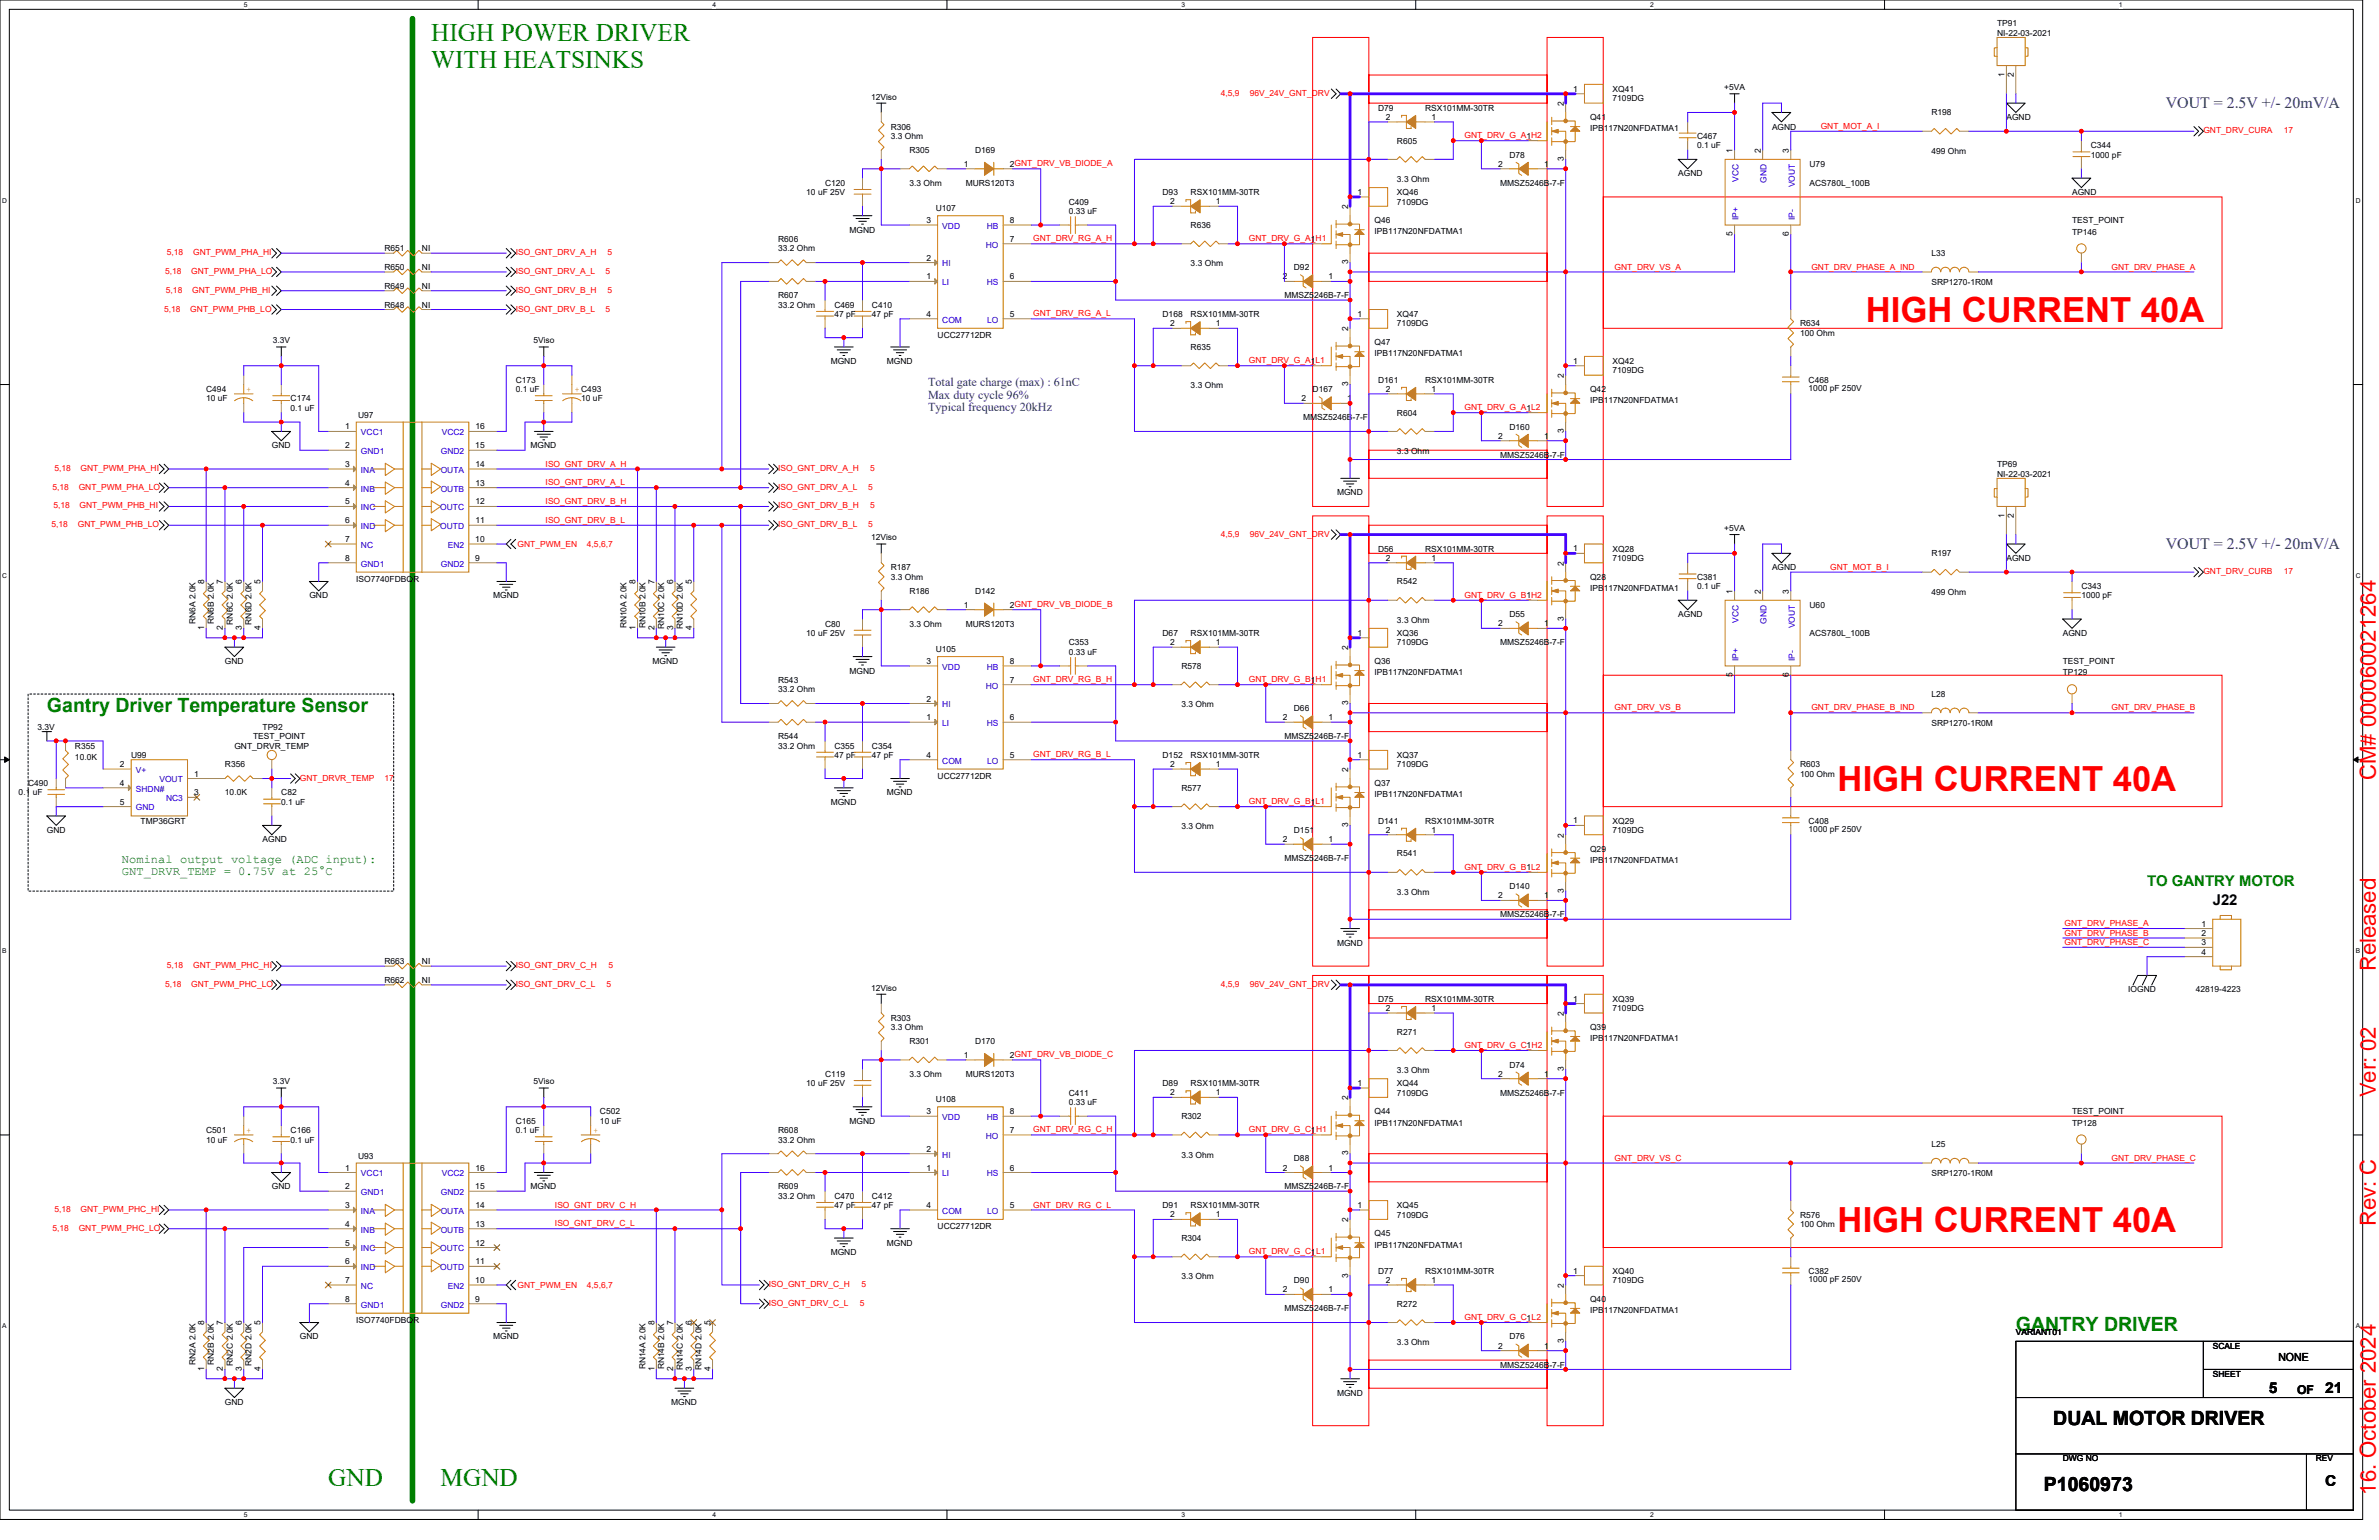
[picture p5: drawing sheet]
<svg xmlns="http://www.w3.org/2000/svg" width="432mm" height="279mm" viewBox="0 0 432 279" stroke-linecap="round" stroke-linejoin="round" font-family="sans-serif">
<defs><g id="words">
<g font-size="6.3" fill="#f00">
<text x="338.6" y="58.4">HIGH CURRENT 40A</text>
<text x="333.5" y="143.5">HIGH CURRENT 40A</text>
<text x="333.5" y="223.5">HIGH CURRENT 40A</text>
</g>
<g font-size="4.6" fill="#008000">
<text x="78.3" y="7.5">HIGH POWER DRIVER</text>
<text x="78.3" y="12.3">WITH HEATSINKS</text>
<text x="59.6" y="269.6">GND</text>
<text x="80" y="269.6">MGND</text>
</g>
<g font-size="4" fill="#f00">
<text x="431.2" y="141.5" transform="rotate(-90 431.2 141.5)">CM# 000060021264</text>
<text x="431.2" y="176.2" transform="rotate(-90 431.2 176.2)">Released</text>
<text x="431.2" y="199.1" transform="rotate(-90 431.2 199.1)">Ver: 02</text>
<text x="431.2" y="222.5" transform="rotate(-90 431.2 222.5)">Rev: C</text>
<text x="431.2" y="271.2" transform="rotate(-90 431.2 271.2)">16. October 2024</text>
</g>
<g font-size="3.6" fill="#008000">
<text x="8.5" y="129.2">Gantry Driver Temperature Sensor</text>
<text x="365.9" y="241.6">GANTRY DRIVER</text>
</g>
<g font-size="3.6">
<text x="372.7" y="258.6">DUAL MOTOR DRIVER</text>
<text x="371" y="270.5">P1060973</text>
</g>
<g font-size="2.9" fill="#004080">
<text x="393.1" y="19.6">VOUT = 2.5V +/- 20mV/A</text>
<text x="393.1" y="99.5">VOUT = 2.5V +/- 20mV/A</text>
</g>
<text font-size="2.7" fill="#008000" x="389.7" y="160.8">TO GANTRY MOTOR</text>
<g font-size="2.7">
<text x="401.6" y="164.2">J22</text>
<text x="411.8" y="252.7">5</text>
<text x="422" y="252.7">21</text>
<text x="422" y="269.7">C</text>
</g>
<g font-size="2.2" fill="#004080">
<text x="168.5" y="70">Total gate charge (max) : 61nC</text>
<text x="168.5" y="72.3">Max duty cycle 96%</text>
<text x="168.5" y="74.6">Typical frequency 20kHz</text>
</g>
<g font-size="2.2" fill="#008000">
<text x="22.1" y="156.6">Nominal output voltage (ADC input):</text>
<text x="22.1" y="158.8">GNT_DRVR_TEMP = 0.75V at 25°C</text>
</g>
<text font-size="2.2" x="416.9" y="252.9">OF</text>
<text font-size="2" x="413.5" y="246.9">NONE</text>
<g font-size="1.5">
<text x="362.5" y="4.8">TP91</text>
<text x="362.5" y="6.5">NI-22-03-2021</text>
<text x="285.6" y="16.7">1</text>
<text x="292.7" y="16.7">XQ41</text>
<text x="312.9" y="16.3">+5VA</text>
<text x="363.8" y="13.9" transform="rotate(-90 363.8 13.9)">1</text>
<text x="365.5" y="13.9" transform="rotate(-90 365.5 13.9)">2</text>
<text x="158.1" y="18.1">12Viso</text>
<text x="161.7" y="23.5">R306</text>
<text x="250.1" y="20.1">D79</text>
<text x="251.5" y="21.8">2</text>
<text x="258.7" y="20.1">RSX101MM-30TR</text>
<text x="259.8" y="21.8">1</text>
<text x="283.8" y="19.2" transform="rotate(-90 283.8 19.2)">2</text>
<text x="288.6" y="21.8">Q41</text>
<text x="288.6" y="23.8">IPB117N20NFDATMA1</text>
<text x="292.7" y="18.4">7109DG</text>
<text x="321.6" y="23.5">AGND</text>
<text x="350.6" y="20.9">R198</text>
<text x="364.2" y="21.8">AGND</text>
<text x="161.7" y="25.2">3.3 Ohm</text>
<text x="165.1" y="27.7">R305</text>
<text x="177" y="27.7">D169</text>
<text x="253.6" y="26">R605</text>
<text x="274" y="28.6">D78</text>
<text x="277.1" y="25.2">1</text>
<text x="283.8" y="29.3" transform="rotate(-90 283.8 29.3)">3</text>
<text x="308" y="25.2">C467</text>
<text x="308" y="26.9">0.1 uF</text>
<text x="314.5" y="27.7" transform="rotate(-90 314.5 27.7)">1</text>
<text x="319.6" y="27.7" transform="rotate(-90 319.6 27.7)">2</text>
<text x="324.7" y="27.7" transform="rotate(-90 324.7 27.7)">3</text>
<text x="350.6" y="27.9">499 Ohm</text>
<text x="379.5" y="26.9">C344</text>
<text x="379.5" y="28.6">1000 pF</text>
<text x="146.3" y="35.4">10 uF 25V</text>
<text x="149.8" y="33.7">C120</text>
<text x="165.1" y="33.7">3.3 Ohm</text>
<text x="174.9" y="30.3">1</text>
<text x="175.3" y="33.7">MURS120T3</text>
<text x="183.3" y="30.3">2GNT_DRV_VB_DIODE_A</text>
<text x="211" y="35.4">D93</text>
<text x="216.1" y="35.4">RSX101MM-30TR</text>
<text x="246.4" y="35.4">1</text>
<text x="253.6" y="33">3.3 Ohm</text>
<text x="253.6" y="35.4">XQ46</text>
<text x="271.9" y="30.3">2</text>
<text x="272.3" y="33.7">MMSZ5246B-7-F</text>
<text x="280.3" y="30.3">1</text>
<text x="304.6" y="32">AGND</text>
<text x="328.4" y="30.3">U79</text>
<text x="328.4" y="33.7">ACS780L_100B</text>
<text x="376.1" y="35.4">AGND</text>
<text x="168.1" y="40.5">3</text>
<text x="169.8" y="38.3">U107</text>
<text x="183.3" y="40.5">8</text>
<text x="194" y="37.1">C409</text>
<text x="194" y="38.8">0.33 uF</text>
<text x="212.4" y="37.1">2</text>
<text x="216.1" y="41.4">R636</text>
<text x="220.7" y="37.1">1</text>
<text x="244.7" y="38" transform="rotate(-90 244.7 38)">2</text>
<text x="249.5" y="40.5">Q46</text>
<text x="253.6" y="37.1">7109DG</text>
<text x="376.1" y="40.5">TEST_POINT</text>
<text x="69.8" y="45.6">R651</text>
<text x="76.6" y="45.6">NI</text>
<text x="141.2" y="43.9">R606</text>
<text x="141.2" y="45.6">33.2 Ohm</text>
<text x="154.2" y="42.2">MGND</text>
<text x="168.1" y="47.3">2</text>
<text x="183.3" y="43.9">7</text>
<text x="237.9" y="43.9">1</text>
<text x="244.7" y="48" transform="rotate(-90 244.7 48)">3</text>
<text x="249.5" y="42.5">IPB117N20NFDATMA1</text>
<text x="314.5" y="42.9" transform="rotate(-90 314.5 42.9)">5</text>
<text x="324.7" y="42.9" transform="rotate(-90 324.7 42.9)">6</text>
<text x="350.6" y="46.5">L33</text>
<text x="376.1" y="42.5">TP146</text>
<text x="69.8" y="49">R650</text>
<text x="69.8" y="52.4">R649</text>
<text x="76.6" y="49">NI</text>
<text x="76.6" y="52.4">NI</text>
<text x="168.1" y="50.7">1</text>
<text x="183.3" y="50.7">6</text>
<text x="216.1" y="48.3">3.3 Ohm</text>
<text x="232.8" y="50.7">2</text>
<text x="234.8" y="49">D92</text>
<text x="241.1" y="50.7">1</text>
<text x="350.6" y="51.7">SRP1270-1R0M</text>
<text x="69.8" y="55.8">R648</text>
<text x="76.6" y="55.8">NI</text>
<text x="141.2" y="54.1">R607</text>
<text x="141.2" y="55.8">33.2 Ohm</text>
<text x="151.4" y="55.8">C469</text>
<text x="151.4" y="57.5">47 pF</text>
<text x="158.3" y="55.8">C410</text>
<text x="158.3" y="57.5">47 pF</text>
<text x="168.1" y="57.5">4</text>
<text x="183.3" y="57.5">5</text>
<text x="211" y="57.5">D168</text>
<text x="212.4" y="59.2">2</text>
<text x="216.1" y="57.5">RSX101MM-30TR</text>
<text x="220.7" y="59.2">1</text>
<text x="233.1" y="54.1">MMSZ5246B-7-F</text>
<text x="246.4" y="57.5">1</text>
<text x="253.6" y="57.5">XQ47</text>
<text x="253.6" y="59.2">7109DG</text>
<text x="326.7" y="59.2">R634</text>
<text x="49.5" y="62.3">3.3V</text>
<text x="96.8" y="62.3">5Viso</text>
<text x="170.2" y="61.3">UCC27712DR</text>
<text x="216.1" y="63.5">R635</text>
<text x="237.9" y="66">1</text>
<text x="244.7" y="60.1" transform="rotate(-90 244.7 60.1)">2</text>
<text x="249.5" y="62.6">Q47</text>
<text x="249.5" y="64.7">IPB117N20NFDATMA1</text>
<text x="285.6" y="66">1</text>
<text x="326.7" y="60.9">100 Ohm</text>
<text x="37.4" y="71.1">C494</text>
<text x="93.6" y="69.4">C173</text>
<text x="93.6" y="71.1">0.1 uF</text>
<text x="150.8" y="66">MGND</text>
<text x="161" y="66">MGND</text>
<text x="216.1" y="70.5">3.3 Ohm</text>
<text x="238.3" y="71.1">D167</text>
<text x="244.7" y="70.1" transform="rotate(-90 244.7 70.1)">3</text>
<text x="250.1" y="69.4">D161</text>
<text x="251.5" y="71.1">2</text>
<text x="258.7" y="69.4">RSX101MM-30TR</text>
<text x="259.8" y="71.1">1</text>
<text x="283.8" y="68.6" transform="rotate(-90 283.8 68.6)">2</text>
<text x="288.6" y="71.1">Q42</text>
<text x="292.7" y="66">XQ42</text>
<text x="292.7" y="67.7">7109DG</text>
<text x="328.3" y="69.4">C468</text>
<text x="328.3" y="71">1000 pF 250V</text>
<text x="37.4" y="72.8">10 uF</text>
<text x="52.7" y="72.8">C174</text>
<text x="52.7" y="74.5">0.1 uF</text>
<text x="62.6" y="77.9">1</text>
<text x="65" y="75.9">U97</text>
<text x="86.3" y="77.9">16</text>
<text x="105.5" y="72.8">10 uF</text>
<text x="236.2" y="72.8">2</text>
<text x="236.5" y="76.2">MMSZ5246B-7-F</text>
<text x="244.5" y="72.8">1</text>
<text x="253.6" y="75.4">R604</text>
<text x="274" y="78">D160</text>
<text x="277.1" y="74.5">1</text>
<text x="288.6" y="73.2">IPB117N20NFDATMA1</text>
<text x="49.3" y="81.3">GND</text>
<text x="62.6" y="81.3">2</text>
<text x="86.3" y="81.3">15</text>
<text x="96.3" y="81.3">MGND</text>
<text x="253.6" y="82.4">3.3 Ohm</text>
<text x="271.9" y="79.6">2</text>
<text x="272.3" y="83.1">MMSZ5246B-7-F</text>
<text x="280.3" y="79.6">1</text>
<text x="283.8" y="78.6" transform="rotate(-90 283.8 78.6)">3</text>
<text x="62.6" y="84.7">3</text>
<text x="62.6" y="88.1">4</text>
<text x="86.3" y="88.1">13</text>
<text x="86.3" y="84.7">14</text>
<text x="242.7" y="89.9">MGND</text>
<text x="362.5" y="84.8">TP69</text>
<text x="362.5" y="86.5">NI-22-03-2021</text>
<text x="62.6" y="91.5">5</text>
<text x="62.6" y="94.9">6</text>
<text x="86.3" y="94.9">11</text>
<text x="86.3" y="91.5">12</text>
<text x="363.8" y="93.9" transform="rotate(-90 363.8 93.9)">1</text>
<text x="365.5" y="93.9" transform="rotate(-90 365.5 93.9)">2</text>
<text x="62.6" y="98.3">7</text>
<text x="62.6" y="101.7">8</text>
<text x="86.3" y="98.3">10</text>
<text x="86.3" y="101.7">9</text>
<text x="158.1" y="98">12Viso</text>
<text x="250.1" y="100.1">D56</text>
<text x="251.5" y="101.7">2</text>
<text x="258.7" y="100.1">RSX101MM-30TR</text>
<text x="259.8" y="101.7">1</text>
<text x="285.6" y="100">1</text>
<text x="292.7" y="100.1">XQ28</text>
<text x="292.7" y="101.8">7109DG</text>
<text x="312.9" y="96.3">+5VA</text>
<text x="350.6" y="100.9">R197</text>
<text x="364.2" y="101.8">AGND</text>
<text x="37.1" y="106" transform="rotate(-90 37.1 106)">8</text>
<text x="40.5" y="106" transform="rotate(-90 40.5 106)">7</text>
<text x="43.9" y="106" transform="rotate(-90 43.9 106)">6</text>
<text x="47.3" y="106" transform="rotate(-90 47.3 106)">5</text>
<text x="64.7" y="105.5">ISO7740FDBQR</text>
<text x="115.4" y="106" transform="rotate(-90 115.4 106)">8</text>
<text x="118.8" y="106" transform="rotate(-90 118.8 106)">7</text>
<text x="122.2" y="106" transform="rotate(-90 122.2 106)">6</text>
<text x="125.6" y="106" transform="rotate(-90 125.6 106)">5</text>
<text x="161.7" y="103.5">R187</text>
<text x="161.7" y="105.2">3.3 Ohm</text>
<text x="165.1" y="107.7">R186</text>
<text x="177" y="107.7">D142</text>
<text x="253.6" y="106">R542</text>
<text x="283.8" y="102.6" transform="rotate(-90 283.8 102.6)">2</text>
<text x="288.6" y="105.2">Q28</text>
<text x="288.6" y="107.2">IPB117N20NFDATMA1</text>
<text x="308" y="105.2">C381</text>
<text x="308" y="106.9">0.1 uF</text>
<text x="314.5" y="107.7" transform="rotate(-90 314.5 107.7)">1</text>
<text x="319.6" y="107.7" transform="rotate(-90 319.6 107.7)">2</text>
<text x="321.6" y="103.5">AGND</text>
<text x="324.7" y="107.7" transform="rotate(-90 324.7 107.7)">3</text>
<text x="350.6" y="107.9">499 Ohm</text>
<text x="377.8" y="106.9">C343</text>
<text x="35.5" y="113.2" transform="rotate(-90 35.5 113.2)">RN6A 2.0K</text>
<text x="38.8" y="113.2" transform="rotate(-90 38.8 113.2)">RN6B 2.0K</text>
<text x="42.2" y="113.3" transform="rotate(-90 42.2 113.3)">RN6C 2.0K</text>
<text x="45.7" y="113.3" transform="rotate(-90 45.7 113.3)">RN6D 2.0K</text>
<text x="56.2" y="108.6">GND</text>
<text x="89.5" y="108.6">MGND</text>
<text x="149.8" y="113.7">C80</text>
<text x="165.1" y="113.7">3.3 Ohm</text>
<text x="174.9" y="110.3">1</text>
<text x="175.3" y="113.7">MURS120T3</text>
<text x="183.3" y="110.3">2GNT_DRV_VB_DIODE_B</text>
<text x="253.6" y="113">3.3 Ohm</text>
<text x="271.9" y="113.6">2</text>
<text x="274" y="112">D55</text>
<text x="277.1" y="108.5">1</text>
<text x="280.3" y="113.6">1</text>
<text x="283.8" y="112.6" transform="rotate(-90 283.8 112.6)">3</text>
<text x="304.6" y="112">AGND</text>
<text x="328.4" y="110.3">U60</text>
<text x="377.8" y="108.6">1000 pF</text>
<text x="37.1" y="114.3" transform="rotate(-90 37.1 114.3)">1</text>
<text x="40.5" y="114.3" transform="rotate(-90 40.5 114.3)">2</text>
<text x="43.9" y="114.3" transform="rotate(-90 43.9 114.3)">3</text>
<text x="47.3" y="114.3" transform="rotate(-90 47.3 114.3)">4</text>
<text x="113.7" y="114" transform="rotate(-90 113.7 114)">RN10A 2.0K</text>
<text x="115.4" y="114.3" transform="rotate(-90 115.4 114.3)">1</text>
<text x="117.1" y="114" transform="rotate(-90 117.1 114)">RN10B 2.0K</text>
<text x="118.8" y="114.3" transform="rotate(-90 118.8 114.3)">2</text>
<text x="120.5" y="114.2" transform="rotate(-90 120.5 114.2)">RN10C 2.0K</text>
<text x="122.2" y="114.3" transform="rotate(-90 122.2 114.3)">3</text>
<text x="123.9" y="114.2" transform="rotate(-90 123.9 114.2)">RN10D 2.0K</text>
<text x="125.6" y="114.3" transform="rotate(-90 125.6 114.3)">4</text>
<text x="146.3" y="115.4">10 uF 25V</text>
<text x="169.8" y="118.3">U105</text>
<text x="194" y="117.1">C353</text>
<text x="194" y="118.8">0.33 uF</text>
<text x="211" y="115.4">D67</text>
<text x="212.4" y="117.1">2</text>
<text x="216.1" y="115.4">RSX101MM-30TR</text>
<text x="220.7" y="117.1">1</text>
<text x="244.7" y="117.9" transform="rotate(-90 244.7 117.9)">2</text>
<text x="246.4" y="115.4">1</text>
<text x="253.6" y="115.4">XQ36</text>
<text x="253.6" y="117.1">7109DG</text>
<text x="272.3" y="117.1">MMSZ5246B-7-F</text>
<text x="328.4" y="115.4">ACS780L_100B</text>
<text x="374.4" y="115.4">AGND</text>
<text x="40.8" y="120.5">GND</text>
<text x="118.4" y="120.5">MGND</text>
<text x="141.2" y="123.9">R543</text>
<text x="141.2" y="125.6">33.2 Ohm</text>
<text x="154.2" y="122.2">MGND</text>
<text x="168.1" y="120.5">3</text>
<text x="183.3" y="123.9">7</text>
<text x="183.3" y="120.5">8</text>
<text x="214.4" y="121.3">R578</text>
<text x="237.9" y="123.9">1</text>
<text x="249.5" y="120.5">Q36</text>
<text x="249.5" y="122.5">IPB117N20NFDATMA1</text>
<text x="314.5" y="122.9" transform="rotate(-90 314.5 122.9)">5</text>
<text x="324.7" y="122.9" transform="rotate(-90 324.7 122.9)">6</text>
<text x="374.4" y="122.5">TP129</text>
<text x="374.4" y="120.5">TEST_POINT</text>
<text x="168.1" y="130.7">1</text>
<text x="168.1" y="127.3">2</text>
<text x="183.3" y="130.7">6</text>
<text x="214.4" y="128.3">3.3 Ohm</text>
<text x="232.8" y="130.7">2</text>
<text x="234.8" y="129">D66</text>
<text x="241.1" y="130.7">1</text>
<text x="244.7" y="128" transform="rotate(-90 244.7 128)">3</text>
<text x="350.6" y="126.4">L28</text>
<text x="350.6" y="131.7">SRP1270-1R0M</text>
<text x="6.8" y="132.4">3.3V</text>
<text x="13.6" y="135.8">R355</text>
<text x="13.6" y="137.9">10.0K</text>
<text x="23.8" y="137.5">U99</text>
<text x="42.5" y="135.8">GNT_DRVR_TEMP</text>
<text x="45.9" y="134.1">TEST_POINT</text>
<text x="47.6" y="132.4">TP92</text>
<text x="141.2" y="134.1">R544</text>
<text x="141.2" y="135.8">33.2 Ohm</text>
<text x="151.4" y="135.8">C355</text>
<text x="151.4" y="137.5">47 pF</text>
<text x="158.3" y="135.8">C354</text>
<text x="158.3" y="137.5">47 pF</text>
<text x="168.1" y="137.5">4</text>
<text x="183.3" y="137.5">5</text>
<text x="211" y="137.5">D152</text>
<text x="216.1" y="137.5">RSX101MM-30TR</text>
<text x="233.1" y="134.1">MMSZ5246B-7-F</text>
<text x="246.4" y="137.5">1</text>
<text x="253.6" y="137.5">XQ37</text>
<text x="5.1" y="142.6">C490</text>
<text x="21.8" y="139.2">2</text>
<text x="21.8" y="142.6">4</text>
<text x="35.2" y="140.9">1</text>
<text x="40.8" y="139.2">R356</text>
<text x="170.2" y="141.2">UCC27712DR</text>
<text x="212.4" y="139.2">2</text>
<text x="214.4" y="143.5">R577</text>
<text x="220.7" y="139.2">1</text>
<text x="244.7" y="140.1" transform="rotate(-90 244.7 140.1)">2</text>
<text x="249.5" y="142.6">Q37</text>
<text x="253.6" y="139.2">7109DG</text>
<text x="326.7" y="139.2">R603</text>
<text x="326.7" y="140.9">100 Ohm</text>
<text x="3.4" y="144.3">0.1 uF</text>
<text x="21.8" y="146">5</text>
<text x="25.5" y="149.4">TMP36GRT</text>
<text x="35.2" y="144.3">3</text>
<text x="40.8" y="144.3">10.0K</text>
<text x="51.1" y="144.3">C82</text>
<text x="51.1" y="146">0.1 uF</text>
<text x="150.8" y="146">MGND</text>
<text x="161" y="144.3">MGND</text>
<text x="237.9" y="146">1</text>
<text x="249.5" y="144.7">IPB117N20NFDATMA1</text>
<text x="250.1" y="149.4">D141</text>
<text x="258.7" y="149.4">RSX101MM-30TR</text>
<text x="285.6" y="149.4">1</text>
<text x="292.7" y="149.4">XQ29</text>
<text x="328.3" y="149.4">C408</text>
<text x="8.5" y="151.1">GND</text>
<text x="47.6" y="152.8">AGND</text>
<text x="214.4" y="150.5">3.3 Ohm</text>
<text x="232.8" y="152.8">2</text>
<text x="234.8" y="151.1">D151</text>
<text x="241.1" y="152.8">1</text>
<text x="244.7" y="150.1" transform="rotate(-90 244.7 150.1)">3</text>
<text x="251.5" y="151.1">2</text>
<text x="253.6" y="155.4">R541</text>
<text x="259.8" y="151.1">1</text>
<text x="283.8" y="152" transform="rotate(-90 283.8 152)">2</text>
<text x="288.6" y="154.5">Q29</text>
<text x="292.7" y="151.1">7109DG</text>
<text x="328.3" y="151">1000 pF 250V</text>
<text x="233.1" y="156.2">MMSZ5246B-7-F</text>
<text x="274" y="161.3">D140</text>
<text x="277.1" y="157.9">1</text>
<text x="283.8" y="162" transform="rotate(-90 283.8 162)">3</text>
<text x="288.6" y="156.6">IPB117N20NFDATMA1</text>
<text x="253.6" y="162.3">3.3 Ohm</text>
<text x="271.9" y="163">2</text>
<text x="272.3" y="166.4">MMSZ5246B-7-F</text>
<text x="280.3" y="163">1</text>
<text x="242.7" y="171.6">MGND</text>
<text x="399.6" y="168.1">1</text>
<text x="399.6" y="169.8">2</text>
<text x="399.6" y="171.5">3</text>
<text x="399.6" y="173.2">4</text>
<text x="69.8" y="178.4">R662</text>
<text x="69.8" y="174.9">R663</text>
<text x="76.6" y="178.4">NI</text>
<text x="76.6" y="174.9">NI</text>
<text x="158.1" y="179.7">12Viso</text>
<text x="161.7" y="185.2">R303</text>
<text x="250.1" y="181.8">D75</text>
<text x="251.5" y="183.4">2</text>
<text x="258.7" y="181.8">RSX101MM-30TR</text>
<text x="259.8" y="183.4">1</text>
<text x="283.8" y="184.3" transform="rotate(-90 283.8 184.3)">2</text>
<text x="285.6" y="181.7">1</text>
<text x="292.7" y="181.8">XQ39</text>
<text x="292.7" y="183.5">7109DG</text>
<text x="386.3" y="180.1">IOGND</text>
<text x="398.5" y="180.1">42819-4223</text>
<text x="161.7" y="186.9">3.3 Ohm</text>
<text x="165.1" y="189.4">R301</text>
<text x="174.9" y="191.9">1</text>
<text x="177" y="189.4">D170</text>
<text x="183.3" y="191.9">2GNT_DRV_VB_DIODE_C</text>
<text x="253.6" y="187.7">R271</text>
<text x="277.1" y="190.2">1</text>
<text x="288.6" y="186.9">Q39</text>
<text x="288.6" y="188.9">IPB117N20NFDATMA1</text>
<text x="49.5" y="196.7">3.3V</text>
<text x="96.8" y="196.7">5Viso</text>
<text x="146.3" y="197.1">10 uF 25V</text>
<text x="149.8" y="195.4">C119</text>
<text x="165.1" y="195.4">3.3 Ohm</text>
<text x="175.3" y="195.4">MURS120T3</text>
<text x="211" y="197.1">D89</text>
<text x="216.1" y="197.1">RSX101MM-30TR</text>
<text x="246.4" y="197">1</text>
<text x="253.6" y="194.7">3.3 Ohm</text>
<text x="253.6" y="197.1">XQ44</text>
<text x="271.9" y="195.3">2</text>
<text x="274" y="193.7">D74</text>
<text x="280.3" y="195.3">1</text>
<text x="283.8" y="194.3" transform="rotate(-90 283.8 194.3)">3</text>
<text x="93.6" y="203.9">C165</text>
<text x="108.9" y="202.2">C502</text>
<text x="108.9" y="203.9">10 uF</text>
<text x="154.2" y="203.9">MGND</text>
<text x="168.1" y="202.1">3</text>
<text x="169.8" y="200">U108</text>
<text x="183.3" y="202.1">8</text>
<text x="194" y="198.8">C411</text>
<text x="194" y="200.5">0.33 uF</text>
<text x="212.4" y="198.7">2</text>
<text x="214.4" y="203">R302</text>
<text x="220.7" y="198.7">1</text>
<text x="244.7" y="199.6" transform="rotate(-90 244.7 199.6)">2</text>
<text x="249.5" y="202.2">Q44</text>
<text x="253.6" y="198.8">7109DG</text>
<text x="272.3" y="198.8">MMSZ5246B-7-F</text>
<text x="376.1" y="202.2">TEST_POINT</text>
<text x="37.4" y="205.6">C501</text>
<text x="37.4" y="207.3">10 uF</text>
<text x="52.7" y="205.6">C166</text>
<text x="52.7" y="207.3">0.1 uF</text>
<text x="93.6" y="205.6">0.1 uF</text>
<text x="141.2" y="205.6">R608</text>
<text x="141.2" y="207.3">33.2 Ohm</text>
<text x="168.1" y="209">2</text>
<text x="183.3" y="205.5">7</text>
<text x="237.9" y="205.5">1</text>
<text x="244.7" y="209.6" transform="rotate(-90 244.7 209.6)">3</text>
<text x="249.5" y="204.2">IPB117N20NFDATMA1</text>
<text x="350.6" y="208.1">L25</text>
<text x="376.1" y="204.2">TP128</text>
<text x="49.3" y="215.8">GND</text>
<text x="62.6" y="212.4">1</text>
<text x="62.6" y="215.8">2</text>
<text x="65" y="210.4">U93</text>
<text x="86.3" y="215.8">15</text>
<text x="86.3" y="212.4">16</text>
<text x="96.3" y="215.8">MGND</text>
<text x="141.2" y="215.8">R609</text>
<text x="168.1" y="212.4">1</text>
<text x="183.3" y="212.4">6</text>
<text x="214.4" y="210">3.3 Ohm</text>
<text x="232.8" y="212.4">2</text>
<text x="233.1" y="215.8">MMSZ5246B-7-F</text>
<text x="234.8" y="210.7">D88</text>
<text x="241.1" y="212.4">1</text>
<text x="350.6" y="213.4">SRP1270-1R0M</text>
<text x="62.6" y="219.2">3</text>
<text x="86.3" y="219.2">14</text>
<text x="141.2" y="217.5">33.2 Ohm</text>
<text x="151.4" y="217.5">C470</text>
<text x="151.4" y="219.2">47 pF</text>
<text x="158.3" y="217.5">C412</text>
<text x="158.3" y="219.2">47 pF</text>
<text x="168.1" y="219.2">4</text>
<text x="183.3" y="219.2">5</text>
<text x="211" y="219.2">D91</text>
<text x="212.4" y="220.9">2</text>
<text x="216.1" y="219.2">RSX101MM-30TR</text>
<text x="220.7" y="220.9">1</text>
<text x="244.7" y="221.7" transform="rotate(-90 244.7 221.7)">2</text>
<text x="246.4" y="219.2">1</text>
<text x="253.6" y="219.2">XQ45</text>
<text x="253.6" y="220.9">7109DG</text>
<text x="326.7" y="220.9">R576</text>
<text x="62.6" y="222.6">4</text>
<text x="62.6" y="226">5</text>
<text x="86.3" y="222.6">13</text>
<text x="86.3" y="226">12</text>
<text x="150.8" y="227.7">MGND</text>
<text x="161" y="226">MGND</text>
<text x="170.2" y="222.9">UCC27712DR</text>
<text x="214.4" y="225.1">R304</text>
<text x="237.9" y="227.7">1</text>
<text x="249.5" y="224.3">Q45</text>
<text x="249.5" y="226.3">IPB117N20NFDATMA1</text>
<text x="326.7" y="222.6">100 Ohm</text>
<text x="62.6" y="229.4">6</text>
<text x="62.6" y="232.8">7</text>
<text x="86.3" y="232.8">10</text>
<text x="86.3" y="229.4">11</text>
<text x="214.4" y="232.1">3.3 Ohm</text>
<text x="234.8" y="232.8">D90</text>
<text x="244.7" y="231.8" transform="rotate(-90 244.7 231.8)">3</text>
<text x="250.1" y="231.1">D77</text>
<text x="251.5" y="232.8">2</text>
<text x="258.7" y="231.1">RSX101MM-30TR</text>
<text x="259.8" y="232.8">1</text>
<text x="283.8" y="233.7" transform="rotate(-90 283.8 233.7)">2</text>
<text x="285.6" y="231.1">1</text>
<text x="292.7" y="231.1">XQ40</text>
<text x="292.7" y="232.8">7109DG</text>
<text x="328.3" y="231.1">C382</text>
<text x="328.3" y="232.6">1000 pF 250V</text>
<text x="62.6" y="236.2">8</text>
<text x="64.7" y="240">ISO7740FDBQR</text>
<text x="86.3" y="236.2">9</text>
<text x="232.8" y="234.5">2</text>
<text x="233.1" y="237.9">MMSZ5246B-7-F</text>
<text x="241.1" y="234.5">1</text>
<text x="253.6" y="237.1">R272</text>
<text x="277.1" y="239.6">1</text>
<text x="288.6" y="236.2">Q40</text>
<text x="288.6" y="238.3">IPB117N20NFDATMA1</text>
<text x="37.1" y="240.5" transform="rotate(-90 37.1 240.5)">8</text>
<text x="40.5" y="240.5" transform="rotate(-90 40.5 240.5)">7</text>
<text x="43.9" y="240.5" transform="rotate(-90 43.9 240.5)">6</text>
<text x="47.3" y="240.5" transform="rotate(-90 47.3 240.5)">5</text>
<text x="54.4" y="243">GND</text>
<text x="89.5" y="243">MGND</text>
<text x="118.8" y="240.5" transform="rotate(-90 118.8 240.5)">8</text>
<text x="122.2" y="240.5" transform="rotate(-90 122.2 240.5)">7</text>
<text x="125.6" y="240.5" transform="rotate(-90 125.6 240.5)">6</text>
<text x="129" y="240.5" transform="rotate(-90 129 240.5)">5</text>
<text x="253.6" y="244.1">3.3 Ohm</text>
<text x="271.9" y="244.7">2</text>
<text x="274" y="243">D76</text>
<text x="280.3" y="244.7">1</text>
<text x="283.8" y="243.7" transform="rotate(-90 283.8 243.7)">3</text>
<text x="365.9" y="242.2">VARIANT01</text>
<text x="401.6" y="244.7">SCALE</text>
<text x="35.5" y="247.6" transform="rotate(-90 35.5 247.6)">RN2A 2.0K</text>
<text x="37.1" y="248.8" transform="rotate(-90 37.1 248.8)">1</text>
<text x="38.8" y="247.6" transform="rotate(-90 38.8 247.6)">RN2B 2.0K</text>
<text x="40.5" y="248.8" transform="rotate(-90 40.5 248.8)">2</text>
<text x="42.2" y="247.8" transform="rotate(-90 42.2 247.8)">RN2C 2.0K</text>
<text x="43.9" y="248.8" transform="rotate(-90 43.9 248.8)">3</text>
<text x="45.7" y="247.8" transform="rotate(-90 45.7 247.8)">RN2D 2.0K</text>
<text x="47.3" y="248.8" transform="rotate(-90 47.3 248.8)">4</text>
<text x="117.1" y="248.5" transform="rotate(-90 117.1 248.5)">RN14A 2.0K</text>
<text x="118.8" y="248.8" transform="rotate(-90 118.8 248.8)">1</text>
<text x="120.5" y="248.5" transform="rotate(-90 120.5 248.5)">RN14B 2.0K</text>
<text x="122.2" y="248.8" transform="rotate(-90 122.2 248.8)">2</text>
<text x="123.9" y="248.6" transform="rotate(-90 123.9 248.6)">RN14C 2.0K</text>
<text x="125.6" y="248.8" transform="rotate(-90 125.6 248.8)">3</text>
<text x="127.3" y="248.6" transform="rotate(-90 127.3 248.6)">RN14D 2.0K</text>
<text x="129" y="248.8" transform="rotate(-90 129 248.8)">4</text>
<text x="272.3" y="248.1">MMSZ5246B-7-F</text>
<text x="401.6" y="249.8">SHEET</text>
<text x="40.8" y="254.9">GND</text>
<text x="121.8" y="254.9">MGND</text>
<text x="242.7" y="253.2">MGND</text>
<text x="374.4" y="265.2">DWG NO</text>
<text x="420.3" y="265.2">REV</text>
</g>
<g font-size="1.5" fill="#f00">
<text x="221.6" y="17.4">4,5,9</text>
<text x="226.8" y="17.4">96V_24V_GNT_DRV</text>
<text x="330.5" y="23.4">GNT_MOT_A_I</text>
<text x="265.8" y="25.1">GNT_DRV_G_A_H2</text>
<text x="399.9" y="24.2">GNT_DRV_CURA</text>
<text x="414.5" y="24.2">17</text>
<text x="30.3" y="46.3">5,18</text>
<text x="35.1" y="46.3">GNT_PWM_PHA_HI</text>
<text x="93.6" y="46.3">ISO_GNT_DRV_A_H</text>
<text x="110.3" y="46.3">5</text>
<text x="187.5" y="43.8">GNT_DRV_RG_A_H</text>
<text x="226.7" y="43.8">GNT_DRV_G_A_H1</text>
<text x="30" y="49.7">5,18</text>
<text x="30.1" y="53.1">5,18</text>
<text x="34.7" y="49.7">GNT_PWM_PHA_LO</text>
<text x="34.9" y="53.1">GNT_PWM_PHB_HI</text>
<text x="93.6" y="49.7">ISO_GNT_DRV_A_L</text>
<text x="93.6" y="53.1">ISO_GNT_DRV_B_H</text>
<text x="109.9" y="49.7">5</text>
<text x="110.3" y="53.1">5</text>
<text x="293" y="48.9">GNT_DRV_VS_A</text>
<text x="328.8" y="48.9">GNT_DRV_PHASE_A_IND</text>
<text x="383.2" y="48.9">GNT_DRV_PHASE_A</text>
<text x="29.8" y="56.5">5,18</text>
<text x="34.5" y="56.5">GNT_PWM_PHB_LO</text>
<text x="93.6" y="56.5">ISO_GNT_DRV_B_L</text>
<text x="109.9" y="56.5">5</text>
<text x="187.5" y="57.4">GNT_DRV_RG_A_L</text>
<text x="226.7" y="65.9">GNT_DRV_G_A_L1</text>
<text x="265.8" y="74.4">GNT_DRV_G_A_L2</text>
<text x="9.5" y="88.8">5,18</text>
<text x="9.9" y="85.4">5,18</text>
<text x="14.3" y="88.8">GNT_PWM_PHA_LO</text>
<text x="14.6" y="85.4">GNT_PWM_PHA_HI</text>
<text x="99" y="84.6">ISO_GNT_DRV_A_H</text>
<text x="99" y="88">ISO_GNT_DRV_A_L</text>
<text x="141.2" y="85.4">ISO_GNT_DRV_A_H</text>
<text x="141.2" y="88.8">ISO_GNT_DRV_A_L</text>
<text x="157.6" y="88.8">5</text>
<text x="157.9" y="85.4">5</text>
<text x="9.4" y="95.7">5,18</text>
<text x="9.7" y="92.2">5,18</text>
<text x="14.1" y="95.7">GNT_PWM_PHB_LO</text>
<text x="14.5" y="92.2">GNT_PWM_PHB_HI</text>
<text x="99" y="91.4">ISO_GNT_DRV_B_H</text>
<text x="99" y="94.8">ISO_GNT_DRV_B_L</text>
<text x="141.2" y="92.2">ISO_GNT_DRV_B_H</text>
<text x="141.2" y="95.7">ISO_GNT_DRV_B_L</text>
<text x="157.6" y="95.7">5</text>
<text x="157.9" y="92.2">5</text>
<text x="93.9" y="99.2">GNT_PWM_EN</text>
<text x="106.5" y="99.2">4,5,6,7</text>
<text x="221.6" y="97.3">4,5,9</text>
<text x="226.8" y="97.3">96V_24V_GNT_DRV</text>
<text x="332.2" y="103.4">GNT_MOT_B_I</text>
<text x="399.9" y="104.2">GNT_DRV_CURB</text>
<text x="414.5" y="104.2">17</text>
<text x="265.8" y="108.5">GNT_DRV_G_B_H2</text>
<text x="187.5" y="123.8">GNT_DRV_RG_B_H</text>
<text x="226.7" y="123.8">GNT_DRV_G_B_H1</text>
<text x="293" y="128.9">GNT_DRV_VS_B</text>
<text x="328.8" y="128.9">GNT_DRV_PHASE_B_IND</text>
<text x="383.2" y="128.9">GNT_DRV_PHASE_B</text>
<text x="187.5" y="137.4">GNT_DRV_RG_B_L</text>
<text x="54.4" y="141.6">GNT_DRVR_TEMP</text>
<text x="69.8" y="141.6">17</text>
<text x="226.7" y="145.9">GNT_DRV_G_B_L1</text>
<text x="265.8" y="157.8">GNT_DRV_G_B_L2</text>
<text x="374.7" y="171.4">GNT_DRV_PHASE_C</text>
<text x="374.7" y="169.7">GNT_DRV_PHASE_B</text>
<text x="374.7" y="168">GNT_DRV_PHASE_A</text>
<text x="30" y="179">5,18</text>
<text x="30.3" y="175.6">5,18</text>
<text x="34.7" y="179">GNT_PWM_PHC_LO</text>
<text x="35.1" y="175.6">GNT_PWM_PHC_HI</text>
<text x="93.6" y="175.6">ISO_GNT_DRV_C_H</text>
<text x="93.6" y="179">ISO_GNT_DRV_C_L</text>
<text x="110.1" y="179">5</text>
<text x="110.4" y="175.6">5</text>
<text x="221.6" y="179">4,5,9</text>
<text x="226.8" y="179">96V_24V_GNT_DRV</text>
<text x="265.8" y="190.1">GNT_DRV_G_C_H2</text>
<text x="187.5" y="205.5">GNT_DRV_RG_C_H</text>
<text x="226.7" y="205.5">GNT_DRV_G_C_H1</text>
<text x="293" y="210.6">GNT_DRV_VS_C</text>
<text x="383.2" y="210.6">GNT_DRV_PHASE_C</text>
<text x="9.9" y="219.9">5,18</text>
<text x="14.6" y="219.9">GNT_PWM_PHC_HI</text>
<text x="100.7" y="219.1">ISO_GNT_DRV_C_H</text>
<text x="187.5" y="219.1">GNT_DRV_RG_C_L</text>
<text x="9.5" y="223.3">5,18</text>
<text x="14.3" y="223.3">GNT_PWM_PHC_LO</text>
<text x="100.7" y="222.5">ISO_GNT_DRV_C_L</text>
<text x="226.7" y="227.6">GNT_DRV_G_C_L1</text>
<text x="93.9" y="233.7">GNT_PWM_EN</text>
<text x="106.5" y="233.7">4,5,6,7</text>
<text x="139.5" y="233.5">ISO_GNT_DRV_C_H</text>
<text x="156.4" y="233.5">5</text>
<text x="139.5" y="236.9">ISO_GNT_DRV_C_L</text>
<text x="156" y="236.9">5</text>
<text x="265.8" y="239.5">GNT_DRV_G_C_L2</text>
</g>
<g font-size="1.5" fill="#00c">
<text x="315.6" y="33" transform="rotate(-90 315.6 33)">VCC</text>
<text x="320.7" y="33.1" transform="rotate(-90 320.7 33.1)">GND</text>
<text x="325.8" y="34" transform="rotate(-90 325.8 34)">VOUT</text>
<text x="171" y="41.5">VDD</text>
<text x="179.1" y="41.5">HB</text>
<text x="315.6" y="40" transform="rotate(-90 315.6 40)">IP+</text>
<text x="325.8" y="40" transform="rotate(-90 325.8 40)">IP-</text>
<text x="178.9" y="44.9">HO</text>
<text x="171" y="51.8">LI</text>
<text x="171" y="48.3">HI</text>
<text x="179.1" y="51.8">HS</text>
<text x="171" y="58.5">COM</text>
<text x="179.2" y="58.5">LO</text>
<text x="65.5" y="79">VCC1</text>
<text x="65.5" y="82.4">GND1</text>
<text x="80" y="82.4">GND2</text>
<text x="80.2" y="79">VCC2</text>
<text x="65.5" y="85.8">INA</text>
<text x="65.5" y="89.2">INB</text>
<text x="80" y="89.2">OUTB</text>
<text x="80" y="85.8">OUTA</text>
<text x="65.5" y="92.6">INC</text>
<text x="65.5" y="96">IND</text>
<text x="79.9" y="96">OUTD</text>
<text x="79.9" y="92.6">OUTC</text>
<text x="65.5" y="99.4">NC</text>
<text x="81.3" y="99.4">EN2</text>
<text x="65.5" y="102.8">GND1</text>
<text x="80" y="102.8">GND2</text>
<text x="315.6" y="113" transform="rotate(-90 315.6 113)">VCC</text>
<text x="320.7" y="113.1" transform="rotate(-90 320.7 113.1)">GND</text>
<text x="325.8" y="114" transform="rotate(-90 325.8 114)">VOUT</text>
<text x="315.6" y="120" transform="rotate(-90 315.6 120)">IP+</text>
<text x="325.8" y="120" transform="rotate(-90 325.8 120)">IP-</text>
<text x="171" y="121.5">VDD</text>
<text x="178.9" y="124.9">HO</text>
<text x="179.1" y="121.5">HB</text>
<text x="171" y="131.7">LI</text>
<text x="171" y="128.3">HI</text>
<text x="179.1" y="131.7">HS</text>
<text x="24.7" y="140.2">V+</text>
<text x="24.7" y="143.6">SHDN#</text>
<text x="28.9" y="141.9">VOUT</text>
<text x="171" y="138.5">COM</text>
<text x="179.2" y="138.5">LO</text>
<text x="24.7" y="147">GND</text>
<text x="30.1" y="145.4">NC3</text>
<text x="171" y="203.2">VDD</text>
<text x="179.1" y="203.2">HB</text>
<text x="178.9" y="206.6">HO</text>
<text x="65.5" y="213.4">VCC1</text>
<text x="80.2" y="213.4">VCC2</text>
<text x="171" y="213.4">LI</text>
<text x="171" y="210">HI</text>
<text x="179.1" y="213.4">HS</text>
<text x="65.5" y="216.8">GND1</text>
<text x="65.5" y="220.2">INA</text>
<text x="80" y="220.2">OUTA</text>
<text x="80" y="216.8">GND2</text>
<text x="171" y="220.2">COM</text>
<text x="179.2" y="220.2">LO</text>
<text x="65.5" y="223.6">INB</text>
<text x="65.5" y="227">INC</text>
<text x="79.9" y="227">OUTC</text>
<text x="80" y="223.6">OUTB</text>
<text x="65.5" y="230.4">IND</text>
<text x="65.5" y="233.8">NC</text>
<text x="79.9" y="230.4">OUTD</text>
<text x="81.3" y="233.8">EN2</text>
<text x="65.5" y="237.2">GND1</text>
<text x="80" y="237.2">GND2</text>
</g>
<g font-size="1.5" fill="#cc8006">
<text x="44.7" y="71.1">+</text>
<text x="104.3" y="71.1">+ C493</text>
<text x="44.7" y="205.6">+</text>
<text x="107.7" y="205.6">+</text>
</g>
<g font-size="1.2">
<text x="44.2" y="1.2">5</text>
<text x="129.3" y="1.2">4</text>
<text x="214.4" y="1.2">3</text>
<text x="299.5" y="1.2">2</text>
<text x="384.6" y="1.2">1</text>
<text x=".4" y="36.8">D</text>
<text x="427.6" y="36.8">D</text>
<text x=".4" y="104.9">C</text>
<text x="427.6" y="104.9">C</text>
<text x=".4" y="173">B</text>
<text x="427.6" y="173">B</text>
<text x=".4" y="241">A</text>
<text x="427.6" y="241">A</text>
<text x="44.2" y="275.2">5</text>
<text x="129.3" y="275.2">4</text>
<text x="214.4" y="275.2">3</text>
<text x="299.5" y="275.2">2</text>
<text x="384.6" y="275.2">1</text>
</g>
</g></defs>
<path d="M0 0h428.8v275.7h-428.8zM1.7 1.7h425.4v272.3h-425.4z" fill="none" stroke="#000" stroke-width=".18"/>
<g fill="#fff">
<path d="M44.2 .2h.7v1.3h-.7z"/>
<path d="M44.2 274.2h.7v1.3h-.7z"/>
</g>
<path d="M86.8 0v1.7M86.8 274v1.7" fill="none" stroke="#000" stroke-width=".18"/>
<g fill="#fff">
<path d="M129.3 .2h.7v1.3h-.7z"/>
<path d="M129.3 274.2h.7v1.3h-.7z"/>
</g>
<path d="M171.9 0v1.7M171.9 274v1.7" fill="none" stroke="#000" stroke-width=".18"/>
<g fill="#fff">
<path d="M214.4 .2h.7v1.3h-.7z"/>
<path d="M214.4 274.2h.7v1.3h-.7z"/>
</g>
<path d="M257 0v1.7M257 274v1.7" fill="none" stroke="#000" stroke-width=".18"/>
<g fill="#fff">
<path d="M299.5 .2h.7v1.3h-.7z"/>
<path d="M299.5 274.2h.7v1.3h-.7z"/>
</g>
<path d="M342.1 0v1.7M342.1 274v1.7" fill="none" stroke="#000" stroke-width=".18"/>
<g fill="#fff">
<path d="M384.6 .2h.7v1.3h-.7z"/>
<path d="M384.6 274.2h.7v1.3h-.7z"/>
<path d="M.4 35.7h.9v1.4h-.9z"/>
<path d="M427.6 35.7h.8v1.4h-.8z"/>
<path d="M.4 103.8h.9v1.3h-.9z"/>
<path d="M427.6 103.8h.8v1.3h-.8z"/>
</g>
<path d="M0 69.8h1.7M427.1 69.8h1.7" fill="none" stroke="#000" stroke-width=".18"/>
<g fill="#fff">
<path d="M.4 171.9h.8v1.3h-.8z"/>
<path d="M427.6 171.9h.7v1.3h-.7z"/>
</g>
<path d="M0 137.8h1.7M427.1 137.8h1.7" fill="none" stroke="#000" stroke-width=".18"/>
<path d="M.8 137.3l.9 .5-.9 .5zM427.1 137.8l.9-.5v1z" fill="#000" stroke="#000" stroke-width=".18"/>
<g fill="#fff">
<path d="M.4 239.9h.8v1.4h-.8z"/>
<path d="M427.6 239.9h.7v1.4h-.7z"/>
</g>
<g fill="none" stroke="#000" stroke-width=".18">
<path d="M159.1 18.7h1.7M160 18.7v1.7M241.6 16.2l.9 .8-.9 .9M242.5 16.2l.9 .8-.9 .9M314 17h1.7M314.8 17v1.7M364.2 18.7h3.4l-1.7 1.7zM154.9 39.1h3.4M155.4 39.6h2.4M304.6 28.9h3.4l-1.7 1.7zM321.6 20.4h3.4l-1.7 1.7zM376.1 32.3h3.4l-1.7 1.7z"/>
<path d="M398.2 23l.9 .8-.9 .9M399.1 23l.8 .8-.8 .9M49.3 45.1l.9 .8-.9 .9M49.3 48.5l.9 .8-.9 .9M49.3 51.9l.9 .8-.9 .9M49.3 55.3l.9 .9-.9 .8M50.2 45.1l.9 .8-.9 .9M50.2 48.5l.9 .8-.9 .9M50.2 51.9l.9 .8-.9 .9M50.2 55.3l.9 .9-.9 .8M91.9 45.1l.8 .8-.8 .9M91.9 48.5l.8 .8-.8 .9"/>
<path d="M91.9 51.9l.8 .8-.8 .9M91.9 55.3l.8 .9-.8 .8M92.7 45.1l.9 .8-.9 .9M92.7 48.5l.9 .8-.9 .9M92.7 51.9l.9 .8-.9 .9M92.7 55.3l.9 .9-.9 .8M155.9 40.2h1.3M156.4 40.7h.3M49.3 78.3h3.4l-1.6 1.7zM50.2 62.9h1.7M51.1 62.9v1.8M97 78.3h3.4"/>
<path d="M97.5 78.8h2.4M97.9 62.9h1.6M98 79.3h1.4M98.5 79.8h.4M98.7 62.9v1.8M151.4 62.9h3.5M152 63.5h2.3M152.5 64h1.3M153 64.5h.3M161.7 62.9h3.4M162.2 63.5h2.3M162.7 64h1.3"/>
<path d="M163.2 64.5h.3M28.9 84.2l.9 .9-.9 .8M28.9 87.6l.9 .9-.9 .8M28.9 91l.9 .9-.9 .8M28.9 94.4l.9 .9-.9 .8M29.8 84.2l.8 .9-.8 .8M29.8 87.6l.8 .9-.8 .8M29.8 91l.8 .9-.8 .8M29.8 94.4l.8 .9-.8 .8M92.7 97.9l-.8 .8 .8 .8M93.6 97.9l-.9 .8 .9 .8M139.5 84.2l.9 .9-.9 .8"/>
<path d="M139.5 87.6l.9 .9-.9 .8M139.5 91l.9 .9-.9 .8M139.5 94.4l.9 .9-.9 .8M140.4 84.2l.8 .9-.8 .8M140.4 87.6l.8 .9-.8 .8M140.4 91l.8 .9-.8 .8M140.4 94.4l.8 .9-.8 .8M159.1 98.7h1.7M160 98.7v1.7M241.6 96.1l.9 .9-.9 .9M242.5 96.1l.9 .9-.9 .9M243.4 86.8h3.4"/>
<path d="M243.9 87.3h2.3M244.4 87.8h1.3M244.9 88.3h.3M314 97h1.7M314.8 97v1.7M364.2 98.7h3.4l-1.7 1.7zM40.8 117.4h3.4l-1.7 1.7zM56.2 105.5h3.4l-1.8 1.7zM90.2 105.5h3.4M90.7 106h2.4M91.2 106.5h1.4M91.7 107h.4"/>
<path d="M119.1 117.4h3.4M119.6 117.9h2.4M120.1 118.4h1.4M120.6 119h.4M154.9 119.1h3.4M155.4 119.6h2.4M304.6 108.9h3.4l-1.7 1.7zM321.6 100.4h3.4l-1.7 1.7zM374.4 112.3h3.4l-1.7 1.7zM398.2 103l.9 .8-.9 .8M399.1 103l.8 .8-.8 .8M7.6 132.7h1.8"/>
<path d="M8.5 132.7v1.7M155.9 120.1h1.3M156.4 120.6h.3M8.5 148h3.4l-1.7 1.8zM47.6 149.8h3.5l-1.8 1.6zM52.7 140.4l.9 .8-.9 .9M53.6 140.4l.8 .8-.8 .9M151.4 142.9h3.5M152 143.4h2.3M152.5 144h1.3M153 144.5h.3M161.7 141.2h3.4"/>
<path d="M162.2 141.8h2.3M162.7 142.3h1.3M163.2 142.8h.3M49.3 174.4l.9 .9-.9 .8M49.3 177.8l.9 .9-.9 .8M50.2 174.4l.9 .9-.9 .8M50.2 177.8l.9 .9-.9 .8M91.9 174.4l.8 .9-.8 .8M91.9 177.8l.8 .9-.8 .8M92.7 174.4l.9 .9-.9 .8M92.7 177.8l.9 .9-.9 .8M241.6 177.8l.9 .9-.9 .8"/>
<path d="M242.5 177.8l.9 .9-.9 .8M243.4 168.5h3.4M243.9 169h2.3M244.4 169.5h1.3M244.9 170h.3M387.2 178.7l.8-1.7h3.4l-.9 1.7M389.7 177l-.8 1.7M50.2 197.4h1.7M51.1 197.4v1.7M97.9 197.4h1.6M98.7 197.4v1.7M159.1 180.4h1.7"/>
<path d="M160 180.4v1.7M0 205.9h1.7M28.9 218.7l.9 .8-.9 .9M29.8 218.7l.8 .8-.8 .9M49.3 212.7h3.4l-1.6 1.7zM97 212.7h3.4M97.5 213.2h2.4M98 213.7h1.4M98.5 214.2h.4M154.9 200.8h3.4M155.4 201.3h2.4M155.9 201.8h1.3"/>
<path d="M156.4 202.3h.3M427.1 205.9h1.7M28.9 222.1l.9 .8-.9 .9M29.8 222.1l.8 .8-.8 .9M54.4 239.9h3.4l-1.6 1.7zM90.2 239.9h3.4M92.7 232.3l-.8 .8 .8 .9M93.6 232.3l-.9 .8 .9 .9M137.8 232.3l.9 .8-.9 .9M137.8 235.7l.9 .8-.9 .9M138.7 232.3l.8 .8-.8 .9M138.7 235.7l.8 .8-.8 .9"/>
<path d="M151.4 224.6h3.5M152 225.1h2.3M152.5 225.7h1.3M153 226.2h.3M161.7 222.9h3.4M162.2 223.4h2.3M162.7 223.9h1.3M163.2 224.5h.3M40.8 251.9h3.4l-1.7 1.7zM90.7 240.5h2.4M91.2 241h1.4M91.7 241.5h.4"/>
<path d="M122.5 251.9h3.4M123 252.4h2.4M123.5 252.9h1.4M124.1 253.4h.3M243.4 250.1h3.4M243.9 250.7h2.3M244.4 251.2h1.3M244.9 251.7h.3M365.9 253.6h61.2M365.9 243.4h61.2v30.6h-61.2zM399.9 243.4v10.2M399.9 248.5h27.2"/>
<path d="M365.9 263.8h61.2M418.6 263.8v10.2"/>
</g>
<path d="M74.9 3.4v268.9" fill="none" stroke="#008000" stroke-width="1"/>
<path d="M5.1 125.9h66.4v35.8h-66.4z" fill="none" stroke="#000" stroke-width=".18" stroke-dasharray=".3 .3"/>
<g fill="none" stroke="#f00" stroke-width=".18">
<path d="M238.3 6.8h10.2v85.1h-10.2zM248.5 13.6h32.3v5.1h-32.3zM280.8 6.8h10.2v85.1h-10.2zM291 35.7h112.3v23.9h-112.3zM248.5 45.9h32.3v5.2h-32.3zM238.3 93.6h10.2v81.7h-10.2zM248.5 81.7h32.3v5.1h-32.3zM248.5 95.3h32.3v5.1h-32.3zM280.8 93.6h10.2v81.7h-10.2zM248.5 127.6h32.3v5.1h-32.3zM291 122.5h112.3v23.8h-112.3zM238.3 177h10.2v81.7h-10.2z"/>
<path d="M248.5 165.1h32.3v5.1h-32.3zM248.5 177h32.3v5.1h-32.3zM280.8 177h10.2v81.7h-10.2zM248.5 209.3h32.3v5.1h-32.3zM291 202.5h112.3v23.8h-112.3zM248.5 246.8h32.3v5.1h-32.3z"/>
</g>
<g fill="none" stroke="#cc8006" stroke-width=".18">
<path d="M287.6 15.3h3.4v3.4h-3.4zM362.5 6.8h5.1v5.1h-5.1zM362.5 8.7h-.5v1.5h.5M367.6 8.7h.5v1.5h-.5M155 35.2h3.1M155 34.4h3.1M156.5 34v.4M156.5 35.2v.5M160 22.1l.5 .5-1.1 1 1.1 1.1-1.1 1 1.1 1-.5 .5M165.1 30.6l.5-.5 1 1 1-1 1 1 1.1-1 .5 .5M170.2 39.1h11.9v20.5h-11.9zM177 30.6h1.7"/>
<path d="M180.4 29.4v2.4M180.4 30.6h1.7M194.3 39.3v3.1M195.2 39.3v3.1M214.4 37.4h1.7M215.3 36.6v-.4h.8v2.4h.9v-.3M217.8 37.4h1.7M242.5 40v1.3M245 39.1v1.6M248.5 34h3.4v3.4h-3.4zM253.6 22.1h1.7M253.6 28.9l.5-.5 1 1 1-1 1 1 1-1 .6 .5"/>
<path d="M254.4 21.3v-.4h.9v2.4h.8v-.3M257 22.1h1.7M274 30.6h1.7M275.2 29.4l.5 .4v1.7l.5 .3M277.4 30.6h1.7M280.8 22.1v3.4h-1.7M281.6 21.9h4.3v1.1M281.6 25v1.4M281.6 23.1v1.4M281.6 21.3v1.3M282.5 23.8h1.7v3.4M284.2 20.4v1.5"/>
<path d="M285.1 23h1.6M285.9 23.8v1.9h-4.3M304.8 25h3M304.8 24.2h3M306.3 23.8v.4M306.3 25v.5M313.1 28.9h13.6v11.9h-13.6zM350.6 23.8l.5-.5 1 1 1-1 1 1 1.1-1 .5 .5M376.3 28.4h3M376.3 27.6h3M377.8 27.2v.4M377.8 28.4v.5"/>
<path d="M71.5 49.3l.5-.5 1 1 1-1 1 1 1.1-1 .5 .5M71.5 52.7l.5-.5 1 1.1 1-1.1 1 1.1 1.1-1.1 .5 .5M71.5 56.2l.5-.6 1 1.1 1-1.1 1 1.1 1.1-1.1 .5 .6M71.5 45.9l.5-.5 1 1.1 1-1.1 1 1.1 1.1-1.1 .5 .5M141.2 47.6l.6-.5 1 1.1 1-1.1 1 1.1 1-1.1 .5 .5M141.2 51.1l.6-.6 1 1.1 1-1.1 1 1.1 1-1.1 .5 .6M148.2 57.3h3.1M148.2 56.5h3.1M149.8 56.2v.3M149.8 57.3v.5M155 57.3h3.1M155 56.5h3.1"/>
<path d="M156.5 56.2v.3M156.5 57.3v.5M194 40.8h.3M195.2 40.8h.5M214.4 59.6h1.7M215.3 58.7v-.3h.8v2.3h.9v-.3M216.1 44.2l.5-.5 1.1 1 1-1 1 1 1-1 .5 .5M217.8 59.6h1.7M234.8 51.1h1.7M236 49.8l.5 .4v1.7l.5 .3M238.3 51.1h1.6M241.6 40.8v3.4h-1.7"/>
<path d="M242.5 40.7h4.3v1M242.5 43.7v1.4M242.5 41.8v1.4M243.4 42.5h1.6v3.4M245.9 41.7h1.7M246.8 42.5v1.9h-4.3M248.5 56.2h3.4v3.4h-3.4zM325 57.8l.5 .6-1 1 1 1-1 1 1 1-.5 .5M353.9 49.3a.86 .86 0 0 0-.8-.8 .86 .86 0 0 0-.9 .8 .84 .84 0 0 0-.8-.8 .84 .84 0 0 0-.8 .8M357.4 49.3a.86 .86 0 0 0-.9-.8 .86 .86 0 0 0-.9 .8 .84 .84 0 0 0-.8-.8 .84 .84 0 0 0-.8 .8M42.5 71.5h3.4M42.6 72.7a2.75 2.75 0 0 1 3.3 0"/>
<path d="M44.2 72.2v1M44.2 69.8v1.7M49.5 72.7h3.1M49.5 71.8h3.1M51.1 71.5v.3M51.1 72.7v.5M64.7 76.6h20.4v27.2h-20.4zM73.2 76.6v27.2M76.6 76.6v27.2M97.2 72.7h3M97.2 71.8h3M98.7 71.5v.3"/>
<path d="M98.7 72.7v.5M102.1 71.5h3.4M102.1 72.7a2.75 2.75 0 0 1 3.3 0M103.8 72.2v1M103.8 69.8v1.7M216.1 66.4l.5-.6 1.1 1.1 1-1.1 1 1.1 1-1.1 .5 .6M238.3 73.2h1.6M239.4 72l.5 .3v1.7l.6 .4M241.6 73.2h1.8M241.6 62.9v3.5h-1.7M242.5 62.8h4.3v1M242.5 65.8v1.4"/>
<path d="M242.5 64v1.3M242.5 62.1v1.4M243.4 64.7h1.6v3.4M245 61.3v1.5M245.9 63.8h1.7M246.8 64.7v1.8h-4.3M253.6 71.5h1.7M253.6 78.3l.5-.5 1 1 1-1 1 1 1-1 .6 .5M254.4 70.6v-.3h.9v2.4h.8v-.4M257 71.5h1.7M274 80h1.7M275.2 78.8l.5 .3v1.7l.5 .4"/>
<path d="M277.4 80h1.7M280.8 71.5v3.4h-1.7M281.6 71.3h4.3v1M281.6 74.4v1.3M281.6 72.5v1.4M281.6 70.6v1.4M282.5 73.2h1.7v3.4M284.2 69.8v1.5M285.1 72.3h1.6M285.9 73.2v1.8h-4.3M287.6 64.7h3.4v3.4h-3.4zM323.5 69.3h3.1"/>
<path d="M323.5 68.4h3.1M325 68.1v.3M325 69.3v.5M67.7 85.1h2.2M67.7 88.5h2.2M67.7 91.9h2.2M67.7 95.3h2.2M69.9 84.1l1.7 1-1.7 1.2zM69.9 87.5l1.7 1-1.7 1.2zM69.9 90.9l1.7 1-1.7 1.2zM69.9 94.3l1.7 1-1.7 1.2zM71.6 85.1h1.6"/>
<path d="M71.6 88.5h1.6M71.6 91.9h1.6M71.6 95.3h1.6M76.6 88.5h1.7M76.6 85.1h1.7M76.6 95.3h1.7M76.6 91.9h1.7M78.3 87.3l1.7 1-1.7 1.2zM78.3 84.1l1.7 1-1.7 1.2zM78.3 94.1l1.7 1-1.7 1.2zM78.3 90.9l1.7 1-1.7 1.2zM287.6 98.7h3.4v3.4h-3.4z"/>
<path d="M362.5 86.8h5.1v5.1h-5.1zM362.5 88.6h-.5v1.6h.5M367.6 88.6h.5v1.6h-.5M37.4 107.2l-.5 .5 1.1 1-1.1 1 1.1 1.1-1.1 1 .5 .5M40.8 107.2l-.5 .5 1 1-1 1 1 1.1-1 1 .5 .5M44.2 107.2l-.5 .5 1 1-1 1 1 1.1-1 1 .5 .5M47.6 107.2l-.5 .5 1.1 1-1.1 1 1.1 1.1-1.1 1 .5 .5M115.7 107.2l-.5 .5 1 1-1 1 1 1.1-1 1 .5 .5M119.1 107.2l-.5 .5 1 1-1 1 1 1.1-1 1 .5 .5M122.5 107.2l-.5 .5 1 1-1 1 1 1.1-1 1 .5 .5M125.9 107.2l-.5 .5 1 1-1 1 1 1.1-1 1 .5 .5M155 115.2h3.1"/>
<path d="M155 114.3h3.1M156.5 114v.3M156.5 115.2v.5M160 102.1l.5 .5-1.1 1 1.1 1-1.1 1.1 1.1 1-.5 .5M165.1 110.6l.5-.5 1 1 1-1 1 1 1.1-1 .5 .5M170.2 119.1h11.9v20.4h-11.9zM177 110.6h1.7M180.4 109.4v2.4M180.4 110.6h1.7M194.3 119.3v3M195.2 119.3v3M214.4 117.4h1.7"/>
<path d="M215.3 116.6v-.4h.8v2.4h.9v-.3M217.8 117.4h1.7M242.5 120v1.3M245 119.1v1.5M248.5 114h3.4v3.4h-3.4zM253.6 102.1h1.7M253.6 108.9l.5-.5 1 1 1-1 1 1 1-1 .6 .5M254.4 101.2v-.3h.9v2.4h.8v-.3M257 102.1h1.7M274 114h1.7M275.2 112.8l.5 .4v1.7l.5 .3M277.4 114h1.7"/>
<path d="M280.8 105.5v3.4h-1.7M281.6 105.3h4.3v1.1M281.6 108.4v1.3M281.6 106.5v1.4M281.6 104.6v1.4M282.5 107.2h1.7v3.4M284.2 103.8v1.5M285.1 106.4h1.6M285.9 107.2v1.9h-4.3M304.8 105h3M304.8 104.1h3M306.3 103.8v.3"/>
<path d="M306.3 105v.5M313.1 108.9h13.6v11.9h-13.6zM350.6 103.8l.5-.5 1 1 1-1 1 1 1.1-1 .5 .5M374.6 108.4h3M374.6 107.5h3M376.1 107.2v.3M376.1 108.4v.5M11.9 136.1l.5 .6-1 1 1 1-1 1 1 1-.5 .5M23.8 137.8h10.2v10.2h-10.2zM141.2 127.6l.6-.5 1 1 1-1 1 1 1-1 .5 .5M141.2 131l.6-.5 1 1.1 1-1.1 1 1.1 1-1.1 .5 .5M148.2 137.3h3.1"/>
<path d="M148.2 136.5h3.1M149.8 136.1v.4M149.8 137.3v.5M155 137.3h3.1M155 136.5h3.1M156.5 136.1v.4M156.5 137.3v.5M194 120.8h.3M195.2 120.8h.5M214.4 139.5h1.7M214.4 124.2l.5-.5 1 1 1.1-1 1 1 1-1 .5 .5M215.3 138.7v-.4h.8v2.4h.9v-.3"/>
<path d="M217.8 139.5h1.7M234.8 131h1.7M236 129.8l.5 .4v1.7l.5 .3M238.3 131h1.6M241.6 120.8v3.4h-1.7M242.5 120.7h4.3v1M242.5 123.7v1.4M242.5 121.8v1.4M243.4 122.5h1.6v3.4M245.9 121.7h1.7M246.8 122.5v1.9h-4.3M248.5 136.1h3.4v3.4h-3.4z"/>
<path d="M325 137.8l.5 .5-1 1.1 1 1-1 1 1 1-.5 .5M353.9 129.3a.86 .86 0 0 0-.8-.8 .86 .86 0 0 0-.9 .8 .84 .84 0 0 0-.8-.8 .84 .84 0 0 0-.8 .8M357.4 129.3a.86 .86 0 0 0-.9-.8 .86 .86 0 0 0-.9 .8 .84 .84 0 0 0-.8-.8 .84 .84 0 0 0-.8 .8M8.7 144.1h3M8.7 143.3h3M10.2 142.9v.4M10.2 144.1v.6M40.8 141.2l.5-.5 1.1 1.1 1-1.1 1 1.1 1-1.1 .5 .5M47.8 145.8h3.1M47.8 145h3.1M49.3 144.7v.3M49.3 145.8v.5"/>
<path d="M214.4 146.3l.5-.5 1 1.1 1.1-1.1 1 1.1 1-1.1 .5 .5M234.8 153.2h1.7M236 152l.5 .3v1.7l.5 .3M238.3 153.2h1.6M241.6 142.9v3.4h-1.7M242.5 142.8h4.3v1M242.5 145.8v1.4M242.5 144v1.3M242.5 142.1v1.3M243.4 144.7h1.6v3.3M245 141.2v1.6M245.9 143.8h1.7"/>
<path d="M246.8 144.7v1.8h-4.3M253.6 151.4h1.7M253.6 158.3l.5-.5 1 1 1-1 1 1 1-1 .6 .5M254.4 150.6v-.3h.9v2.3h.8v-.3M257 151.4h1.7M280.8 154.9v3.4h-1.7M281.6 154.7h4.3v1M281.6 157.8v1.3M281.6 155.9v1.3M281.6 154v1.4M282.5 156.5h1.7v3.5M284.2 153.2v1.5"/>
<path d="M285.1 155.7h1.6M285.9 156.5v1.9h-4.3M287.6 148h3.4v3.4h-3.4zM323.5 149.2h3.1M323.5 148.4h3.1M325 148v.4M325 149.2v.6M71.5 178.7l.5-.5 1 1 1-1 1 1 1.1-1 .5 .5M71.5 175.3l.5-.5 1 1 1-1 1 1 1.1-1 .5 .5M274 163.4h1.7M275.2 162.2l.5 .3v1.7l.5 .3M277.4 163.4h1.7"/>
<path d="M401.6 166.8h5.1v8.5h-5.1zM403 175.3v.7h2v-.7M403 166.8v-.7h2v.7M155 196.9h3.1M155 196h3.1M156.5 195.7v.3M156.5 196.9v.5M160 183.8l.5 .5-1.1 1 1.1 1-1.1 1.1 1.1 1-.5 .5M165.1 192.3l.5-.5 1 1 1-1 1 1 1.1-1 .5 .5M177 192.3h1.7M180.4 191.1v2.4M180.4 192.3h1.7"/>
<path d="M214.4 199.1h1.7M215.3 198.2v-.3h.8v2.4h.9v-.3M217.8 199.1h1.7M248.5 195.7h3.4v3.4h-3.4zM253.6 183.8h1.7M253.6 190.6l.5-.5 1 1 1-1 1 1 1-1 .6 .5M254.4 182.9v-.3h.9v2.4h.8v-.4M257 183.8h1.7M274 195.7h1.7M275.2 194.5l.5 .3v1.8l.5 .3M277.4 195.7h1.7M280.8 187.2v3.4h-1.7"/>
<path d="M281.6 187h4.3v1M281.6 190.1v1.4M281.6 188.2v1.4M281.6 186.3v1.4M282.5 188.9h1.7v3.4M284.2 185.5v1.5M285.1 188h1.6M285.9 188.9v1.9h-4.3M287.6 180.4h3.4v3.4h-3.4zM42.5 205.9h3.4M42.6 207.1a2.75 2.75 0 0 1 3.3 0M44.2 206.6v1"/>
<path d="M44.2 204.2v1.7M49.5 207.1h3.1M49.5 206.2h3.1M51.1 205.9v.3M51.1 207.1v.5M64.7 211h20.4v27.3h-20.4zM67.7 219.5h2.2M69.9 218.5l1.7 1-1.7 1.2zM71.6 219.5h1.6M73.2 211v27.3M76.6 211v27.3M76.6 219.5h1.7"/>
<path d="M78.3 218.5l1.7 1-1.7 1.2zM97.2 207.1h3M97.2 206.2h3M98.7 205.9v.3M98.7 207.1v.5M105.5 205.9h3.4M105.5 207.1l1-.4 .7-.1 1 .2 .6 .3M107.2 206.6v1M107.2 204.2v1.7M141.2 212.7l.6-.5 1 1 1-1 1 1 1-1 .5 .5M141.2 209.3l.6-.5 1 1 1-1 1 1 1-1 .5 .5M148.2 219h3.1"/>
<path d="M148.2 218.2h3.1M149.8 217.8v.4M149.8 219v.5M155 219h3.1M155 218.2h3.1M156.5 217.8v.4M156.5 219v.5M170.2 200.8h11.9v20.4h-11.9zM194 202.5h.3M194.3 201v3M195.2 201v3M195.2 202.5h.5"/>
<path d="M214.4 205.9l.5-.5 1 1 1.1-1 1 1 1-1 .5 .5M234.8 212.7h1.7M236 211.5l.5 .4v1.7l.5 .3M238.3 212.7h1.6M241.6 202.5v3.4h-1.7M242.5 202.3h4.3v1M242.5 205.4v1.4M242.5 203.5v1.4M242.5 201.7v1.3M243.4 204.2h1.6v3.4M245 200.8v1.5M245.9 203.3h1.7"/>
<path d="M246.8 204.2v1.9h-4.3M248.5 217.8h3.4v3.4h-3.4zM325 219.5l.5 .5-1 1.1 1 1-1 1 1 1-.5 .5M350.6 211a.84 .84 0 0 1 .8-.8 .84 .84 0 0 1 .8 .8 .86 .86 0 0 1 .9-.8 .86 .86 0 0 1 .8 .8M354 211a.84 .84 0 0 1 .8-.8 .84 .84 0 0 1 .8 .8 .86 .86 0 0 1 .9-.8 .86 .86 0 0 1 .9 .8M67.7 222.9h2.2M67.7 226.3h2.2M67.7 229.7h2.2M69.9 221.9l1.7 1-1.7 1.2zM69.9 225.3l1.7 1-1.7 1.2zM69.9 228.7l1.7 1-1.7 1.2zM71.6 222.9h1.6"/>
<path d="M71.6 226.3h1.6M71.6 229.7h1.6M76.6 222.9h1.7M76.6 229.7h1.7M76.6 226.3h1.7M78.3 221.7l1.7 1.1-1.7 1.1zM78.3 228.5l1.7 1.1-1.7 1.2zM78.3 225.3l1.7 1-1.7 1.2zM214.4 221.2h1.7M214.4 228l.5-.5 1 1 1.1-1 1 1 1-1 .5 .5M215.3 220.4v-.4h.8v2.4h.9v-.3M217.8 221.2h1.7"/>
<path d="M234.8 234.8h1.7M236 233.7l.5 .3v1.7l.5 .3M238.3 234.8h1.6M241.6 224.6v3.4h-1.7M242.5 224.5h4.3v1M242.5 227.5v1.4M242.5 225.7v1.3M242.5 223.8v1.3M243.4 226.3h1.6v3.4M245 222.9v1.6M245.9 225.5h1.7M246.8 226.3v1.9h-4.3"/>
<path d="M253.6 233.1h1.7M253.6 239.9l.5-.5 1 1.1 1-1.1 1 1.1 1-1.1 .6 .5M254.4 232.3v-.4h.9v2.4h.8v-.3M257 233.1h1.7M280.8 236.5v3.4h-1.7M281.6 236.4h4.3v1M281.6 239.4v1.4M281.6 237.6v1.3M281.6 235.7v1.3M282.5 238.3h1.7v3.3M284.2 234.8v1.6M285.1 237.4h1.6"/>
<path d="M285.9 238.3v1.8h-4.3M287.6 229.7h3.4v3.4h-3.4zM323.5 230.9h3.1M323.5 230.1h3.1M325 229.7v.4M325 230.9v.5M37.4 241.6l-.5 .6 1.1 1-1.1 1 1.1 1-1.1 1 .5 .6M40.8 241.6l-.5 .6 1 1-1 1 1 1-1 1 .5 .6M44.2 241.6l-.5 .6 1 1-1 1 1 1-1 1 .5 .6M47.6 241.6l-.5 .6 1.1 1-1.1 1 1.1 1-1.1 1 .5 .6M119.1 241.6l-.5 .6 1 1-1 1 1 1-1 1 .5 .6M122.5 241.6l-.5 .6 1 1-1 1 1 1-1 1 .5 .6"/>
<path d="M125.9 241.6l-.5 .6 1 1-1 1 1 1-1 1 .5 .6M129.3 241.6l-.5 .6 1 1-1 1 1 1-1 1 .5 .6M274 245h1.7M275.2 243.9l.5 .3v1.7l.5 .3M277.4 245h1.7"/>
<circle cx="377.8" cy="45.1" r=".84"/>
<circle cx="49.3" cy="137" r=".84"/>
<circle cx="376.1" cy="125.1" r=".84"/>
<circle cx="377.8" cy="206.7" r=".84"/>
</g>
<g fill="none" stroke="#a84" stroke-width=".18">
<path d="M284.2 18.7v1.7M285.9 17h1.7M364.2 11.9v5.1M365.9 11.9v5.1M156.5 32.3v1.7M156.5 35.7v1.7M160 20.4v1.7M160 27.2v1.7M163.4 30.6h1.7M170.2 30.6h1.7M175.3 30.6h1.7M182.1 30.6h1.7"/>
<path d="M212.7 37.4h1.7M219.5 37.4h1.7M245 37.4v1.7M246.8 35.7h1.7M251.9 28.9h1.7M251.9 22.1h1.7M258.7 28.9h1.7M258.7 22.1h1.7M272.3 30.6h1.7M277.4 25.5h1.7M279.1 30.6h1.7M284.2 27.2v1.7"/>
<path d="M306.3 22.1v1.7M306.3 25.5v1.7M314.8 27.2v1.7M319.9 27.2v1.7M325 27.2v1.7M348.9 23.8h1.7M355.7 23.8h1.7M377.8 25.5v1.7M377.8 28.9v1.7M69.8 49.3h1.7M69.8 52.7h1.7M69.8 56.2h1.7"/>
<path d="M69.8 45.9h1.7M76.6 49.3h1.7M76.6 52.7h1.7M76.6 56.2h1.7M76.6 45.9h1.7M139.5 47.6h1.7M139.5 51.1h1.7M146.3 47.6h1.7M146.3 51.1h1.7M149.8 54.4v1.8M149.8 57.8v1.8M156.5 54.4v1.8"/>
<path d="M156.5 57.8v1.8M165.1 51.1h5.1M165.1 47.6h5.1M165.1 40.8h5.1M165.1 57.8h5.1M182.1 57.8h5.1M182.1 51.1h5.1M182.1 44.2h5.1M182.1 40.8h5.1M192.3 40.8h1.7M195.7 40.8h1.7M212.7 59.6h1.7"/>
<path d="M214.4 44.2h1.7M219.5 59.6h1.7M221.2 44.2h1.7M233.1 51.1h1.7M238.3 44.2h1.6M239.9 51.1h1.7M245 59.6v1.7M245 45.9v1.7M246.8 57.8h1.7M314.8 40.8v1.7M325 40.8v1.7M325 56.2v1.6"/>
<path d="M348.9 49.3h1.7M357.4 49.3h1.7M377.8 45.9v1.7M44.2 68.1v1.7M44.2 73.2v1.7M51.1 69.8v1.7M51.1 73.2v1.7M59.6 78.3h5.1M85.1 78.3h5.1M98.7 69.8v1.7M98.7 73.2v1.7M103.8 68.1v1.7"/>
<path d="M103.8 73.2v1.7M214.4 66.4h1.7M221.2 66.4h1.7M236.5 73.2h1.8M238.3 66.4h1.6M243.4 73.2h1.6M245 68.1v1.7M251.9 71.5h1.7M251.9 78.3h1.7M258.7 71.5h1.7M258.7 78.3h1.7M272.3 80h1.7"/>
<path d="M277.4 74.9h1.7M279.1 80h1.7M284.2 68.1v1.7M284.2 76.6v1.7M285.9 66.4h1.7M325 66.4v1.7M325 69.8v1.7M325 62.9v1.8M59.6 81.7h5.1M59.6 85.1h5.1M59.6 88.5h5.1M59.6 91.9h5.1"/>
<path d="M59.6 95.3h5.1M59.6 98.7h5.1M85.1 98.7h5.1M85.1 95.3h5.1M85.1 91.9h5.1M85.1 88.5h5.1M85.1 85.1h5.1M85.1 81.7h5.1M364.2 91.9v5.1M365.9 91.9v5.1M37.4 112.3v1.7M37.4 105.5v1.7"/>
<path d="M40.8 112.3v1.7M40.8 105.5v1.7M44.2 112.3v1.7M44.2 105.5v1.7M47.6 112.3v1.7M47.6 105.5v1.7M59.6 102.1h5.1M85.1 102.1h5.1M115.7 112.3v1.7M115.7 105.5v1.7M119.1 112.3v1.7M119.1 105.5v1.7"/>
<path d="M122.5 112.3v1.7M122.5 105.5v1.7M125.9 112.3v1.7M125.9 105.5v1.7M156.5 112.3v1.7M156.5 115.7v1.7M160 100.4v1.7M160 107.2v1.7M163.4 110.6h1.7M170.2 110.6h1.7M175.3 110.6h1.7M182.1 110.6h1.7"/>
<path d="M212.7 117.4h1.7M219.5 117.4h1.7M245 117.4v1.7M246.8 115.7h1.7M251.9 102.1h1.7M251.9 108.9h1.7M258.7 102.1h1.7M258.7 108.9h1.7M272.3 114h1.7M277.4 108.9h1.7M279.1 114h1.7M284.2 102.1v1.7"/>
<path d="M284.2 110.6v1.7M285.9 100.4h1.7M306.3 102.1v1.7M306.3 105.5v1.7M314.8 107.2v1.7M319.9 107.2v1.7M325 107.2v1.7M348.9 103.8h1.7M355.7 103.8h1.7M376.1 105.5v1.7M376.1 108.9v1.7M11.9 134.4v1.7"/>
<path d="M18.7 139.5h5.1M49.3 137.8v1.7M139.5 127.6h1.7M139.5 131h1.7M146.3 127.6h1.7M146.3 131h1.7M149.8 134.4v1.7M149.8 137.8v1.7M156.5 134.4v1.7M156.5 137.8v1.7M165.1 131h5.1M165.1 127.6h5.1"/>
<path d="M165.1 120.8h5.1M165.1 137.8h5.1M182.1 137.8h5.1M182.1 131h5.1M182.1 124.2h5.1M182.1 120.8h5.1M192.3 120.8h1.7M195.7 120.8h1.7M212.7 139.5h1.7M212.7 124.2h1.7M219.5 139.5h1.7M219.5 124.2h1.7"/>
<path d="M233.1 131h1.7M238.3 124.2h1.6M239.9 131h1.7M245 125.9v1.7M245 139.5v1.7M246.8 137.8h1.7M314.8 120.8v1.7M325 120.8v1.7M325 136.1v1.7M348.9 129.3h1.7M357.4 129.3h1.7M376.1 125.9v1.7"/>
<path d="M10.2 141.2v1.7M10.2 144.7v1.6M11.9 141.2v1.7M18.7 142.9h5.1M18.7 146.3h5.1M34 141.2h6.8M34 144.7h1.7M45.9 141.2h1.7M49.3 142.9v1.8M49.3 146.3v1.7M212.7 146.3h1.7M219.5 146.3h1.7"/>
<path d="M233.1 153.2h1.7M238.3 146.3h1.6M239.9 153.2h1.7M245 148v1.8M251.9 151.4h1.7M251.9 158.3h1.7M258.7 151.4h1.7M258.7 158.3h1.7M277.4 158.3h1.7M284.2 151.4v1.8M284.2 160v1.7M285.9 149.8h1.7"/>
<path d="M325 142.9v1.8M325 146.3v1.7M325 149.8v1.6M69.8 178.7h1.7M69.8 175.3h1.7M76.6 178.7h1.7M76.6 175.3h1.7M272.3 163.4h1.7M279.1 163.4h1.7M396.5 168.5h5.1M396.5 170.2h5.1M396.5 171.9h5.1"/>
<path d="M396.5 173.6h5.1M156.5 194v1.7M156.5 197.4v1.7M160 182.1v1.7M160 188.9v1.7M163.4 192.3h1.7M170.2 192.3h1.7M175.3 192.3h1.7M182.1 192.3h1.7M212.7 199.1h1.7M219.5 199.1h1.7M245 199.1v1.7"/>
<path d="M246.8 197.4h1.7M251.9 190.6h1.7M251.9 183.8h1.7M258.7 190.6h1.7M258.7 183.8h1.7M272.3 195.7h1.7M277.4 190.6h1.7M279.1 195.7h1.7M284.2 183.8v1.7M284.2 192.3v1.7M285.9 182.1h1.7M44.2 202.5v1.7"/>
<path d="M44.2 207.6v1.7M51.1 204.2v1.7M51.1 207.6v1.7M59.6 212.7h5.1M59.6 216.1h5.1M59.6 219.5h5.1M85.1 219.5h5.1M85.1 216.1h5.1M85.1 212.7h5.1M98.7 204.2v1.7M98.7 207.6v1.7M107.2 202.5v1.7"/>
<path d="M107.2 207.6v1.7M139.5 212.7h1.7M139.5 209.3h1.7M146.3 212.7h1.7M146.3 209.3h1.7M149.8 216.1v1.7M149.8 219.5v1.7M156.5 216.1v1.7M156.5 219.5v1.7M165.1 212.7h5.1M165.1 209.3h5.1M165.1 202.5h5.1"/>
<path d="M165.1 219.5h5.1M182.1 219.5h5.1M182.1 212.7h5.1M182.1 205.9h5.1M182.1 202.5h5.1M192.3 202.5h1.7M195.7 202.5h1.7M212.7 205.9h1.7M219.5 205.9h1.7M233.1 212.7h1.7M238.3 205.9h1.6M239.9 212.7h1.7"/>
<path d="M245 207.6v1.7M246.8 219.5h1.7M325 217.8v1.7M348.9 211h1.7M357.4 211h1.7M377.8 207.6v1.7M37.4 239.9v1.7M40.8 239.9v1.7M44.2 239.9v1.7M47.6 239.9v1.7M59.6 222.9h5.1M59.6 226.3h5.1"/>
<path d="M59.6 229.7h5.1M59.6 233.1h5.1M59.6 236.5h5.1M85.1 236.5h5.1M85.1 233.1h5.1M85.1 229.7h5.1M85.1 226.3h5.1M85.1 222.9h5.1M119.1 239.9v1.7M122.5 239.9v1.7M125.9 239.9v1.7M129.3 239.9v1.7"/>
<path d="M212.7 221.2h1.7M212.7 228h1.7M219.5 221.2h1.7M219.5 228h1.7M233.1 234.8h1.7M238.3 228h1.6M239.9 234.8h1.7M245 221.2v1.7M245 229.7v1.7M251.9 233.1h1.7M251.9 239.9h1.7M258.7 233.1h1.7"/>
<path d="M258.7 239.9h1.7M277.4 239.9h1.7M284.2 233.1v1.7M285.9 231.4h1.7M325 224.6v1.7M325 228v1.7M325 231.4v1.7M37.4 246.8v1.7M40.8 246.8v1.7M44.2 246.8v1.7M47.6 246.8v1.7M119.1 246.8v1.7"/>
<path d="M122.5 246.8v1.7M125.9 246.8v1.7M129.3 246.8v1.7M272.3 245h1.7M279.1 245h1.7M284.2 241.6v1.8"/>
</g>
<g fill="#cc8006" stroke="#cc8006" stroke-width=".18">
<path d="M285.9 188l.8 .9h-1.6z"/>
<path d="M281.6 188.9l1.2-.3v.6z"/>
<path d="M245.9 122.5l.9-.8 .8 .8z"/>
<path d="M242.5 122.5l1.2-.3v.7z"/>
<path d="M216.1 139.5l1.7-1.2v2.4z"/>
<path d="M245.9 226.3l.9-.8 .8 .8z"/>
<path d="M242.5 226.3l1.2-.3v.7z"/>
<path d="M275.7 195.7l1.7-1.2v2.4z"/>
<path d="M245.9 64.7l.9-.9 .8 .9z"/>
<path d="M242.5 64.7l1.2-.4v.7z"/>
<path d="M255.3 151.4l1.7-1.1v2.3z"/>
<path d="M285.9 106.4l.8 .8h-1.6z"/>
<path d="M281.6 107.2l1.2-.3v.6z"/>
<path d="M216.1 199.1l1.7-1.2v2.4z"/>
<path d="M236.5 153.2l1.8-1.2v2.3z"/>
<path d="M255.3 71.5l1.7-1.2v2.4z"/>
<path d="M239.9 73.2l1.7-1.2v2.4z"/>
<path d="M236.5 212.7l1.8-1.2v2.4z"/>
<path d="M255.3 22.1l1.7-1.2v2.4z"/>
<path d="M216.1 37.4l1.7-1.2v2.4z"/>
<path d="M285.9 72.3l.8 .9h-1.6z"/>
<path d="M281.6 73.2l1.2-.4v.7z"/>
<path d="M178.7 29.4l1.7 1.2-1.7 1.2z"/>
<path d="M275.7 163.4l1.7-1.2v2.3z"/>
<path d="M216.1 221.2l1.7-1.2v2.4z"/>
<path d="M285.9 155.7l.8 .8h-1.6z"/>
<path d="M281.6 156.5l1.2-.3v.7z"/>
<path d="M178.7 109.4l1.7 1.2-1.7 1.2z"/>
<path d="M285.9 23l.8 .8h-1.6z"/>
<path d="M281.6 23.8l1.2-.3v.7z"/>
<path d="M255.3 102.1l1.7-1.2v2.4z"/>
<path d="M246.8 41.7l.8 .8h-1.7z"/>
<path d="M242.5 42.5l1.2-.3v.7z"/>
<path d="M255.3 233.1l1.7-1.2v2.4z"/>
<path d="M285.9 237.4l.8 .9h-1.6z"/>
<path d="M281.6 238.3l1.2-.4v.7z"/>
<path d="M236.5 234.8l1.8-1.1v2.3z"/>
<path d="M178.7 191.1l1.7 1.2-1.7 1.2z"/>
<path d="M275.7 114l1.7-1.2v2.4z"/>
<path d="M275.7 80l1.7-1.2v2.4z"/>
<path d="M275.7 30.6l1.7-1.2v2.4z"/>
<path d="M216.1 117.4l1.7-1.2v2.4z"/>
<path d="M236.5 51.1l1.8-1.3v2.4z"/>
<path d="M275.7 245l1.7-1.1v2.3z"/>
<path d="M246.8 203.3l.8 .9h-1.7z"/>
<path d="M242.5 204.2l1.2-.3v.7z"/>
<path d="M246.8 143.8l.8 .9h-1.7z"/>
<path d="M242.5 144.7l1.2-.4v.7z"/>
<path d="M236.5 131l1.8-1.2v2.4z"/>
<path d="M255.3 183.8l1.7-1.2v2.4z"/>
<path d="M216.1 59.6l1.7-1.2v2.3z"/>
<circle cx="284.2" cy="187" r=".34"/>
<circle cx="284.2" cy="190.8" r=".34"/>
<circle cx="245" cy="120.6" r=".33"/>
<circle cx="245" cy="124.4" r=".33"/>
<circle cx="245" cy="224.4" r=".33"/>
<circle cx="245" cy="228.2" r=".33"/>
<circle cx="245" cy="62.8" r=".33"/>
<circle cx="245" cy="66.5" r=".33"/>
<circle cx="284.2" cy="105.3" r=".33"/>
<circle cx="284.2" cy="109.1" r=".33"/>
<circle cx="284.2" cy="71.3" r=".33"/>
<circle cx="284.2" cy="75" r=".33"/>
<circle cx="284.2" cy="154.7" r=".33"/>
<circle cx="284.2" cy="158.4" r=".33"/>
<circle cx="284.2" cy="21.9" r=".33"/>
<circle cx="284.2" cy="25.7" r=".33"/>
<circle cx="245" cy="40.7" r=".33"/>
<circle cx="245" cy="44.4" r=".33"/>
<circle cx="284.2" cy="236.4" r=".33"/>
<circle cx="284.2" cy="240.1" r=".33"/>
<circle cx="245" cy="202.3" r=".33"/>
<circle cx="245" cy="206.1" r=".33"/>
<circle cx="245" cy="142.8" r=".33"/>
<circle cx="245" cy="146.5" r=".33"/>
</g>
<g fill="#a84" stroke="#a84" stroke-width=".18">
<path d="M64.2 219l.5 .5-.5 .5z"/>
<path d="M64.2 222.4l.5 .5-.5 .5z"/>
<path d="M64.2 225.8l.5 .5-.5 .5z"/>
<path d="M64.2 229.2l.5 .5-.5 .6z"/>
<path d="M23.3 142.4l.5 .5-.5 .5z"/>
<path d="M169.7 50.5l.5 .6-.5 .5z"/>
<path d="M169.7 47.1l.5 .5-.5 .6z"/>
<path d="M169.7 130.5l.5 .5-.5 .5z"/>
<path d="M169.7 127.1l.5 .5-.5 .5z"/>
<path d="M64.2 84.6l.5 .5-.5 .5z"/>
<path d="M64.2 88l.5 .5-.5 .5z"/>
<path d="M64.2 91.4l.5 .5-.5 .5z"/>
<path d="M64.2 94.8l.5 .5-.5 .5z"/>
<path d="M169.7 212.2l.5 .5-.5 .5z"/>
<path d="M169.7 208.8l.5 .5-.5 .5z"/>
</g>
<g fill="none" stroke="#804000" stroke-width=".18">
<path d="M59.1 98.2l1 1M60.1 98.2l-1.1 1M35.2 144.1l1.1 1.1M36.2 144.1l-1 1.1M59.1 232.6l1 1.1M60.1 232.6l-1.1 1.1M89.7 229.2l1 1.1M89.7 225.8l1 1.1M90.7 229.2l-1 1.1M90.7 225.8l-1 1.1M125.4 239.4l1 1.1M126.4 239.4l-1 1.1"/>
<path d="M128.8 239.4l1.1 1.1M129.8 239.4l-1 1.1"/>
</g>
<g fill="none" stroke="#4200ff" stroke-width=".18">
<path d="M314.8 18.7v1.7M364.2 17v6.8M365.9 17v1.7M156.5 37.4v1.7M160 30.6h3.4M160 28.9v1.7M160 30.6h-3.5v1.7M160 30.6v10.2h5.1M171.9 30.6h3.4M183.8 30.6h5.1v10.2M212.7 37.4h-3.4v6.8M221.2 37.4h3.4v6.8"/>
<path d="M248.5 28.9h3.4M248.5 28.9h-42.6v15.3M251.9 22.1h-3.4v6.8M260.4 22.1h3.4v6.8h-3.4M263.8 25.5h5.1M268.9 25.5h8.5M268.9 25.5v5.1h3.4M280.8 30.6h3.4M284.2 28.9v1.7M284.2 30.6v18.7M306.3 27.2v1.7M314.8 20.4h-8.5v1.7"/>
<path d="M314.8 20.4v6.8M323.3 20.4v-1.7h-3.4v8.5M348.9 23.8h-23.9v3.4M357.4 23.8h6.8M364.2 23.8h13.6M377.8 23.8v1.7M377.8 30.6v1.7M377.8 23.8h20.4M51.1 45.9h18.7M51.1 49.3h18.7M51.1 52.7h18.7M51.1 56.2h18.7"/>
<path d="M78.3 45.9h13.6M78.3 49.3h13.6M78.3 52.7h13.6M78.3 56.2h13.6M139.5 47.6h-8.5v37.5M139.5 51.1h-5.1v37.4M148 51.1h1.8M148 47.6h8.5M149.8 51.1v3.3M149.8 59.6v1.7h3.4M149.8 51.1h15.3M156.5 47.6h8.6"/>
<path d="M156.5 47.6v6.8M156.5 59.6v1.7h-3.3M165.1 57.8h-1.7v5.1M187.2 57.8h18.7v8.6M187.2 40.8h1.7M187.2 44.2h18.7M187.2 51.1h15.3M188.9 40.8h3.4M197.4 40.8h5.1v10.3M202.5 51.1v3.3h42.5M205.9 44.2h3.4M209.3 44.2h5.1"/>
<path d="M212.7 59.6h-3.4v6.8M221.2 59.6h3.4v6.8M222.9 44.2h1.7M224.6 44.2h8.5M233.1 44.2h5.2M233.1 44.2v6.9M241.6 51.1h3.4M245 57.8h1.8M245 47.6v1.7M245 49.3v1.8M245 54.4v3.4M245 57.8v1.8"/>
<path d="M245 49.3h39.2M245 51.1v3.3M284.2 49.3v17.1M314.8 42.5v6.8h-30.6M325 42.5v6.8M325 49.3h23.9M325 49.3v6.9M359.1 49.3h18.7M377.8 47.6v1.7M377.8 49.3h20.4M44.2 74.9v1.7h6.9M51.1 66.4h6.7v11.9h1.8"/>
<path d="M51.1 64.7v1.7M51.1 66.4h-6.9v1.7M51.1 66.4v3.4M51.1 74.9v1.7M51.1 76.6v1.7M51.1 76.6h3.3v5.1h5.2M98.7 66.4h5.1v1.7M98.7 64.7v1.7M98.7 66.4h-6.8v11.9h-1.7M98.7 66.4v3.4M98.7 74.9v1.7M98.7 76.6h-3.4v5.1h-5.1"/>
<path d="M98.7 76.6v1.7M103.8 74.9v1.7h-5.1M153.2 61.3v1.6M205.9 66.4v11.9h42.6M205.9 66.4h3.4M209.3 66.4h5.1M222.9 66.4h1.7M224.6 66.4h8.5M233.1 66.4h5.2M233.1 66.4v6.8h3.4M245 69.8v13.6M248.5 78.3h3.4"/>
<path d="M251.9 71.5h-3.4v6.8M260.4 71.5h3.4v3.4M263.8 74.9v3.4h-3.4M263.8 74.9h5.1M268.9 74.9h8.5M268.9 74.9v5.1h3.4M280.8 80h3.4M284.2 66.4h1.7M284.2 66.4v1.7M284.2 78.3v1.7M284.2 80v3.4h-39.2M325 71.5v11.9h-40.8"/>
<path d="M325 64.7v1.7M30.6 95.3h17M30.6 88.5h10.2M30.6 91.9h13.6M30.6 85.1h6.8M37.4 85.1h22.2M37.4 85.1v20.4M40.8 88.5h18.8M40.8 88.5v17M47.6 95.3v10.2M47.6 95.3h12M59.6 91.9h-15.4v13.6"/>
<path d="M90.2 85.1h25.5M90.2 98.7h1.7M90.2 91.9h32.3M90.2 88.5h28.9M90.2 95.3h35.7M115.7 85.1v20.4M115.7 85.1h15.3M119.1 88.5v17M119.1 88.5h15.3M122.5 91.9v13.6M122.5 91.9h11.9M125.9 95.3h5.1"/>
<path d="M125.9 95.3v10.2M131 85.1h8.5M131 95.3h8.5M131 95.3v35.7h8.5M134.4 88.5h5.1M134.4 91.9h5.1M134.4 91.9v35.7h5.1M245 83.4v3.4M314.8 98.7v1.7M364.2 97v6.8M365.9 97v1.7M37.4 114v1.7h3.4"/>
<path d="M40.8 114v1.7M40.8 115.7h1.7M42.5 115.7v1.7M42.5 115.7h1.7M44.2 114v1.7M47.6 114v1.7h-3.4M59.6 102.1h-1.8v3.4M90.2 102.1h1.7v3.4M115.7 114v1.7h3.4M119.1 114v1.7M119.1 115.7h1.7M120.8 115.7v1.7"/>
<path d="M120.8 115.7h1.7M122.5 114v1.7M125.9 114v1.7h-3.4M156.5 117.4v1.7M160 110.6h3.4M160 108.9v1.7M160 110.6h-3.5v1.7M160 110.6v10.2h5.1M171.9 110.6h3.4M183.8 110.6h5.1v10.2M212.7 117.4h-3.4v6.8M221.2 117.4h3.4v6.8"/>
<path d="M248.5 108.9h3.4M248.5 108.9h-42.6v15.3M251.9 102.1h-3.4v6.8M260.4 102.1h3.4v6.8M260.4 108.9h3.4M263.8 108.9h5.1M268.9 108.9h8.5M268.9 108.9v5.1h3.4M280.8 114h3.4M284.2 112.3v1.7M284.2 114v15.3M306.3 107.2v1.7"/>
<path d="M314.8 100.4h-8.5v1.7M314.8 100.4v6.8M323.3 100.4v-1.7h-3.4v8.5M348.9 103.8h-23.9v3.4M357.4 103.8h6.8M364.2 103.8h11.9M376.1 103.8v1.7M376.1 110.6v1.7M376.1 103.8h22.1M8.5 134.4h1.7M10.2 134.4v6.8M10.2 134.4h8.5v5.1"/>
<path d="M49.3 139.5v1.7M148 131h1.8M148 127.6h8.5M149.8 131v3.4M149.8 139.5v1.7h3.4M149.8 131h15.3M156.5 127.6h8.6M156.5 127.6v6.8M156.5 139.5v1.7h-3.3M165.1 137.8h-1.7v3.4M187.2 124.2h18.7M187.2 137.8h18.7v8.5"/>
<path d="M187.2 120.8h1.7M187.2 131h15.3M188.9 120.8h3.4M197.4 120.8h5.1v10.2M202.5 131v3.4h42.5M205.9 124.2h3.4M209.3 124.2h3.4M212.7 139.5h-3.4v6.8M221.2 124.2h3.4M221.2 139.5h3.4v6.8M224.6 124.2h5.1M229.7 124.2h8.6"/>
<path d="M229.7 124.2v6.8h3.4M241.6 131h3.4M245 137.8h1.8M245 127.6v1.7M245 129.3h39.2M245 129.3v1.7M245 131v3.4M245 134.4v3.4M245 137.8v1.7M284.2 129.3v20.5M314.8 122.5v6.8h-30.6M325 122.5v6.8"/>
<path d="M325 129.3h23.9M325 129.3v6.8M359.1 129.3h17M376.1 127.6v1.7M376.1 129.3h22.1M11.9 142.9h6.8M18.7 146.3h-8.5v1.7M47.6 141.2h1.7M49.3 141.2v1.7M49.3 148v1.8M49.3 141.2h3.4M153.2 141.2v1.7"/>
<path d="M205.9 146.3v12h42.6M205.9 146.3h3.4M209.3 146.3h3.4M221.2 146.3h3.4M224.6 146.3h5.1M229.7 146.3h8.6M229.7 146.3v6.9h3.4M241.6 153.2h3.4M245 149.8v3.4M245 153.2v13.6M248.5 158.3h3.4M251.9 151.4h-3.4v6.9"/>
<path d="M260.4 151.4h3.4v6.9M260.4 158.3h3.4M263.8 158.3h5.1M268.9 158.3h8.5M268.9 158.3v5.1h3.4M284.2 149.8h1.7M284.2 149.8v1.6M325 144.7v1.6M325 151.4v15.4h-40.8M51.1 175.3h18.7M51.1 178.7h18.7M78.3 175.3h13.6"/>
<path d="M78.3 178.7h13.6M245 166.8v1.7M245 166.8h39.2M280.8 163.4h3.4M284.2 161.7v1.7M284.2 163.4v3.4M374.4 171.9h22.1M374.4 170.2h22.1M374.4 168.5h22.1M396.5 173.6h-6.8v3.4M51.1 199.1v1.7M98.7 199.1v1.7h-6.8v11.9h-1.7"/>
<path d="M156.5 199.1v1.7M160 192.3h3.4M160 190.6v1.7M160 192.3h-3.5v1.7M160 192.3v10.2h5.1M171.9 192.3h3.4M183.8 192.3h5.1v10.2M212.7 199.1h-3.4v6.8M221.2 199.1h3.4v6.8M248.5 190.6h3.4M248.5 190.6h-42.6v15.3M251.9 183.8h-3.4v6.8"/>
<path d="M260.4 183.8h3.4v6.8M260.4 190.6h3.4M263.8 190.6h5.1M268.9 190.6h8.5M268.9 190.6v5.1h3.4M280.8 195.7h3.4M284.2 194v1.7M284.2 195.7v15.3M30.6 219.5h6.8M37.4 219.5h22.2M37.4 219.5v20.4M44.2 209.3v1.7h6.9"/>
<path d="M51.1 200.8h6.7v11.9h1.8M51.1 200.8h-6.9v1.7M51.1 200.8v3.4M51.1 209.3v1.7M51.1 211v1.7M51.1 211h3.3v5.1h5.2M90.2 219.5h28.9M98.7 209.3v1.7M98.7 211h-3.4v5.1h-5.1M98.7 211v1.7M107.2 202.5v-1.7h-8.5v3.4M107.2 209.3v1.7h-8.5"/>
<path d="M119.1 219.5h11.9M119.1 219.5v20.4M131 219.5v13.6h6.8M139.5 209.3h-8.5v10.2M139.5 212.7h-5.1v10.2M148 212.7h1.8M148 209.3h8.5M149.8 212.7v3.4M149.8 212.7h15.3M156.5 209.3h8.6M156.5 209.3v6.8M165.1 219.5h-1.7v3.4"/>
<path d="M187.2 205.9h18.7M187.2 219.5h18.7v8.5M187.2 202.5h1.7M187.2 212.7h15.3M188.9 202.5h3.4M197.4 202.5h5.1v10.2M202.5 212.7v3.4h42.5v-3.4M205.9 205.9h3.4M209.3 205.9h3.4M221.2 205.9h3.4M224.6 205.9h5.1M229.7 205.9h8.6"/>
<path d="M229.7 205.9v6.8h3.4M241.6 212.7h3.4M245 219.5h1.8M245 209.3v1.7M245 211h39.2M245 211v1.7M245 216.1v3.4M245 219.5v1.7M284.2 211h40.8M284.2 211v20.4M325 211v6.8M325 211h23.9"/>
<path d="M359.1 211h18.7M377.8 209.3v1.7h20.4M30.6 222.9h10.2M40.8 222.9v17M40.8 222.9h18.8M59.6 226.3h-15.4v13.6M59.6 229.7h-12v10.2M59.6 236.5h-3.4v3.4M90.2 236.5h1.7v3.4M90.2 233.1h1.7M90.2 222.9h32.3M122.5 222.9v17"/>
<path d="M122.5 222.9h11.9M134.4 222.9v13.6h3.4M149.8 221.2v1.7h3.4M153.2 222.9v1.7M156.5 221.2v1.7h-3.3M205.9 228v11.9h42.6M205.9 228h3.4M209.3 228h3.4M212.7 221.2h-3.4v6.8M221.2 221.2h3.4v6.8M221.2 228h3.4M224.6 228h5.1"/>
<path d="M229.7 228h8.6M229.7 228v6.8h3.4M241.6 234.8h3.4M245 231.4v3.4M245 234.8v13.7M248.5 239.9h3.4M251.9 233.1h-3.4v6.8M260.4 233.1h3.4v6.8M260.4 239.9h3.4M263.8 239.9h5.1M268.9 239.9h8.5M268.9 239.9v5.1h3.4"/>
<path d="M284.2 231.4h1.7M284.2 231.4v1.7M325 226.3v1.7M325 233.1v15.4h-40.8M37.4 248.5v1.6h3.4M40.8 248.5v1.6M40.8 250.1h1.7M42.5 250.1v1.8M44.2 248.5v1.6M47.6 248.5v1.6h-5.1M119.1 248.5v1.6h3.4M122.5 248.5v1.6"/>
<path d="M122.5 250.1h1.7M124.2 250.1h1.7M124.2 250.1v1.8M125.9 248.5v1.6M129.3 248.5v1.6h-3.4M245 248.5v1.6M245 248.5h39.2M280.8 245h3.4M284.2 243.4v1.6M284.2 245v3.5"/>
</g>
<g fill="#f00" stroke="#f00" stroke-width=".18">
<circle cx="51" cy="66.3" r=".33"/>
<circle cx="51" cy="76.6" r=".33"/>
<circle cx="37.4" cy="85.1" r=".33"/>
<circle cx="40.8" cy="88.5" r=".33"/>
<circle cx="44.2" cy="91.9" r=".33"/>
<circle cx="47.6" cy="95.3" r=".33"/>
<circle cx="42.5" cy="115.7" r=".33"/>
<circle cx="51" cy="200.8" r=".33"/>
<circle cx="51" cy="211" r=".33"/>
<circle cx="98.7" cy="200.8" r=".33"/>
<circle cx="98.7" cy="211" r=".33"/>
<circle cx="119.1" cy="219.5" r=".33"/>
<circle cx="122.5" cy="222.9" r=".33"/>
<circle cx="98.7" cy="66.3" r=".33"/>
<circle cx="98.7" cy="76.6" r=".33"/>
<circle cx="115.7" cy="85.1" r=".33"/>
<circle cx="119.1" cy="88.5" r=".33"/>
<circle cx="122.5" cy="91.9" r=".33"/>
<circle cx="125.9" cy="95.3" r=".33"/>
<circle cx="122.5" cy="115.7" r=".33"/>
<circle cx="119.1" cy="115.7" r=".33"/>
<circle cx="159.9" cy="30.6" r=".33"/>
<circle cx="188.9" cy="40.8" r=".33"/>
<circle cx="156.5" cy="47.6" r=".33"/>
<circle cx="149.7" cy="51" r=".33"/>
<circle cx="202.5" cy="51" r=".33"/>
<circle cx="153.1" cy="61.2" r=".33"/>
<circle cx="248.4" cy="28.9" r=".33"/>
<circle cx="205.9" cy="44.2" r=".33"/>
<circle cx="209.3" cy="44.2" r=".33"/>
<circle cx="224.6" cy="44.2" r=".33"/>
<circle cx="233.1" cy="44.2" r=".33"/>
<circle cx="245" cy="54.4" r=".33"/>
<circle cx="209.3" cy="66.3" r=".33"/>
<circle cx="205.9" cy="66.3" r=".33"/>
<circle cx="224.6" cy="66.3" r=".33"/>
<circle cx="233.1" cy="66.3" r=".33"/>
<circle cx="248.4" cy="78.3" r=".33"/>
<circle cx="263.8" cy="25.5" r=".33"/>
<circle cx="268.9" cy="25.5" r=".33"/>
<circle cx="284.2" cy="49.3" r=".33"/>
<circle cx="284.2" cy="30.6" r=".33"/>
<circle cx="284.2" cy="66.3" r=".33"/>
<circle cx="245" cy="73.2" r=".33"/>
<circle cx="263.8" cy="74.9" r=".33"/>
<circle cx="268.9" cy="74.9" r=".33"/>
<circle cx="284.2" cy="80" r=".33"/>
<circle cx="245" cy="83.4" r=".33"/>
<circle cx="284.2" cy="83.4" r=".33"/>
<circle cx="245" cy="57.8" r=".33"/>
<circle cx="245" cy="35.7" r=".33"/>
<circle cx="314.8" cy="20.4" r=".33"/>
<circle cx="377.8" cy="23.8" r=".33"/>
<circle cx="364.2" cy="23.8" r=".33"/>
<circle cx="377.8" cy="49.3" r=".33"/>
<circle cx="159.9" cy="110.6" r=".33"/>
<circle cx="188.9" cy="120.8" r=".33"/>
<circle cx="205.9" cy="124.2" r=".33"/>
<circle cx="156.5" cy="127.6" r=".33"/>
<circle cx="149.7" cy="131" r=".33"/>
<circle cx="202.5" cy="131" r=".33"/>
<circle cx="153.1" cy="141.2" r=".33"/>
<circle cx="245" cy="115.7" r=".33"/>
<circle cx="245" cy="97" r=".33"/>
<circle cx="284.2" cy="100.4" r=".33"/>
<circle cx="314.8" cy="100.4" r=".33"/>
<circle cx="263.8" cy="108.9" r=".33"/>
<circle cx="364.2" cy="103.8" r=".33"/>
<circle cx="376.1" cy="103.8" r=".33"/>
<circle cx="248.4" cy="108.9" r=".33"/>
<circle cx="268.9" cy="108.9" r=".33"/>
<circle cx="284.2" cy="114" r=".33"/>
<circle cx="209.3" cy="124.2" r=".33"/>
<circle cx="224.6" cy="124.2" r=".33"/>
<circle cx="229.7" cy="124.2" r=".33"/>
<circle cx="245" cy="129.3" r=".33"/>
<circle cx="284.2" cy="149.7" r=".33"/>
<circle cx="284.2" cy="129.3" r=".33"/>
<circle cx="376.1" cy="129.3" r=".33"/>
<circle cx="245" cy="131" r=".33"/>
<circle cx="245" cy="134.4" r=".33"/>
<circle cx="205.9" cy="146.3" r=".33"/>
<circle cx="245" cy="137.8" r=".33"/>
<circle cx="209.3" cy="146.3" r=".33"/>
<circle cx="224.6" cy="146.3" r=".33"/>
<circle cx="229.7" cy="146.3" r=".33"/>
<circle cx="263.8" cy="158.3" r=".33"/>
<circle cx="245" cy="153.2" r=".33"/>
<circle cx="248.4" cy="158.3" r=".33"/>
<circle cx="268.9" cy="158.3" r=".33"/>
<circle cx="284.2" cy="163.4" r=".33"/>
<circle cx="245" cy="166.8" r=".33"/>
<circle cx="284.2" cy="166.8" r=".33"/>
<circle cx="245" cy="197.4" r=".33"/>
<circle cx="245" cy="178.7" r=".33"/>
<circle cx="284.2" cy="182.1" r=".33"/>
<circle cx="263.8" cy="190.6" r=".33"/>
<circle cx="248.4" cy="190.6" r=".33"/>
<circle cx="205.9" cy="205.9" r=".33"/>
<circle cx="268.9" cy="190.6" r=".33"/>
<circle cx="159.9" cy="192.3" r=".33"/>
<circle cx="284.2" cy="195.7" r=".33"/>
<circle cx="224.6" cy="205.9" r=".33"/>
<circle cx="188.9" cy="202.5" r=".33"/>
<circle cx="202.5" cy="212.7" r=".33"/>
<circle cx="209.3" cy="205.9" r=".33"/>
<circle cx="229.7" cy="205.9" r=".33"/>
<circle cx="156.5" cy="209.3" r=".33"/>
<circle cx="245" cy="211" r=".33"/>
<circle cx="284.2" cy="231.4" r=".33"/>
<circle cx="325" cy="211" r=".33"/>
<circle cx="284.2" cy="211" r=".33"/>
<circle cx="149.7" cy="212.7" r=".33"/>
<circle cx="245" cy="212.7" r=".33"/>
<circle cx="245" cy="216.1" r=".33"/>
<circle cx="245" cy="219.5" r=".33"/>
<circle cx="205.9" cy="228" r=".33"/>
<circle cx="209.3" cy="228" r=".33"/>
<circle cx="224.6" cy="228" r=".33"/>
<circle cx="153.1" cy="222.9" r=".33"/>
<circle cx="229.7" cy="228" r=".33"/>
<circle cx="245" cy="248.4" r=".33"/>
<circle cx="245" cy="234.8" r=".33"/>
<circle cx="248.4" cy="239.9" r=".33"/>
<circle cx="263.8" cy="239.9" r=".33"/>
<circle cx="268.9" cy="239.9" r=".33"/>
<circle cx="284.2" cy="245" r=".33"/>
<circle cx="284.2" cy="248.4" r=".33"/>
<circle cx="377.8" cy="211" r=".33"/>
<circle cx="245" cy="49.3" r=".33"/>
<circle cx="245" cy="51" r=".33"/>
<circle cx="284.2" cy="17" r=".33"/>
<circle cx="245" cy="17" r=".33"/>
<circle cx="131" cy="85.1" r=".33"/>
<circle cx="134.4" cy="88.5" r=".33"/>
<circle cx="131" cy="95.3" r=".33"/>
<circle cx="134.4" cy="91.9" r=".33"/>
<circle cx="10.2" cy="134.4" r=".33"/>
<circle cx="11.9" cy="134.4" r=".33"/>
<circle cx="49.3" cy="141.2" r=".33"/>
<circle cx="325" cy="49.3" r=".33"/>
<circle cx="325" cy="129.3" r=".33"/>
<circle cx="40.8" cy="115.7" r=".33"/>
<circle cx="120.8" cy="115.7" r=".33"/>
<circle cx="37.4" cy="219.5" r=".33"/>
<circle cx="40.8" cy="222.9" r=".33"/>
<circle cx="42.5" cy="250.1" r=".33"/>
<circle cx="40.8" cy="250.1" r=".33"/>
<circle cx="44.2" cy="250.1" r=".33"/>
<circle cx="124.2" cy="250.1" r=".33"/>
<circle cx="122.5" cy="250.1" r=".33"/>
<circle cx="44.2" cy="115.7" r=".33"/>
<circle cx="125.9" cy="250.1" r=".33"/>
<circle cx="134.4" cy="222.9" r=".33"/>
<circle cx="131" cy="219.5" r=".33"/>
</g>
<g fill="none" stroke="#4200ff" stroke-width=".51">
<path d="M243.4 17h1.6M245 17v18.7M245 17h39.2M284.2 17h1.7M284.2 17v1.7M245 35.7h1.8M245 35.7v1.7M243.4 97h1.6M245 97h39.2v3.4M245 97v18.7M245 115.7h1.8M245 115.7v1.7"/>
<path d="M284.2 100.4h1.7M284.2 100.4v1.7M243.4 178.7h1.6M245 178.7v18.7M245 178.7h39.2v3.4M245 197.4h1.8M245 197.4v1.7M284.2 182.1h1.7M284.2 182.1v1.7"/>
</g>
<use href="#words"/>
</svg>
